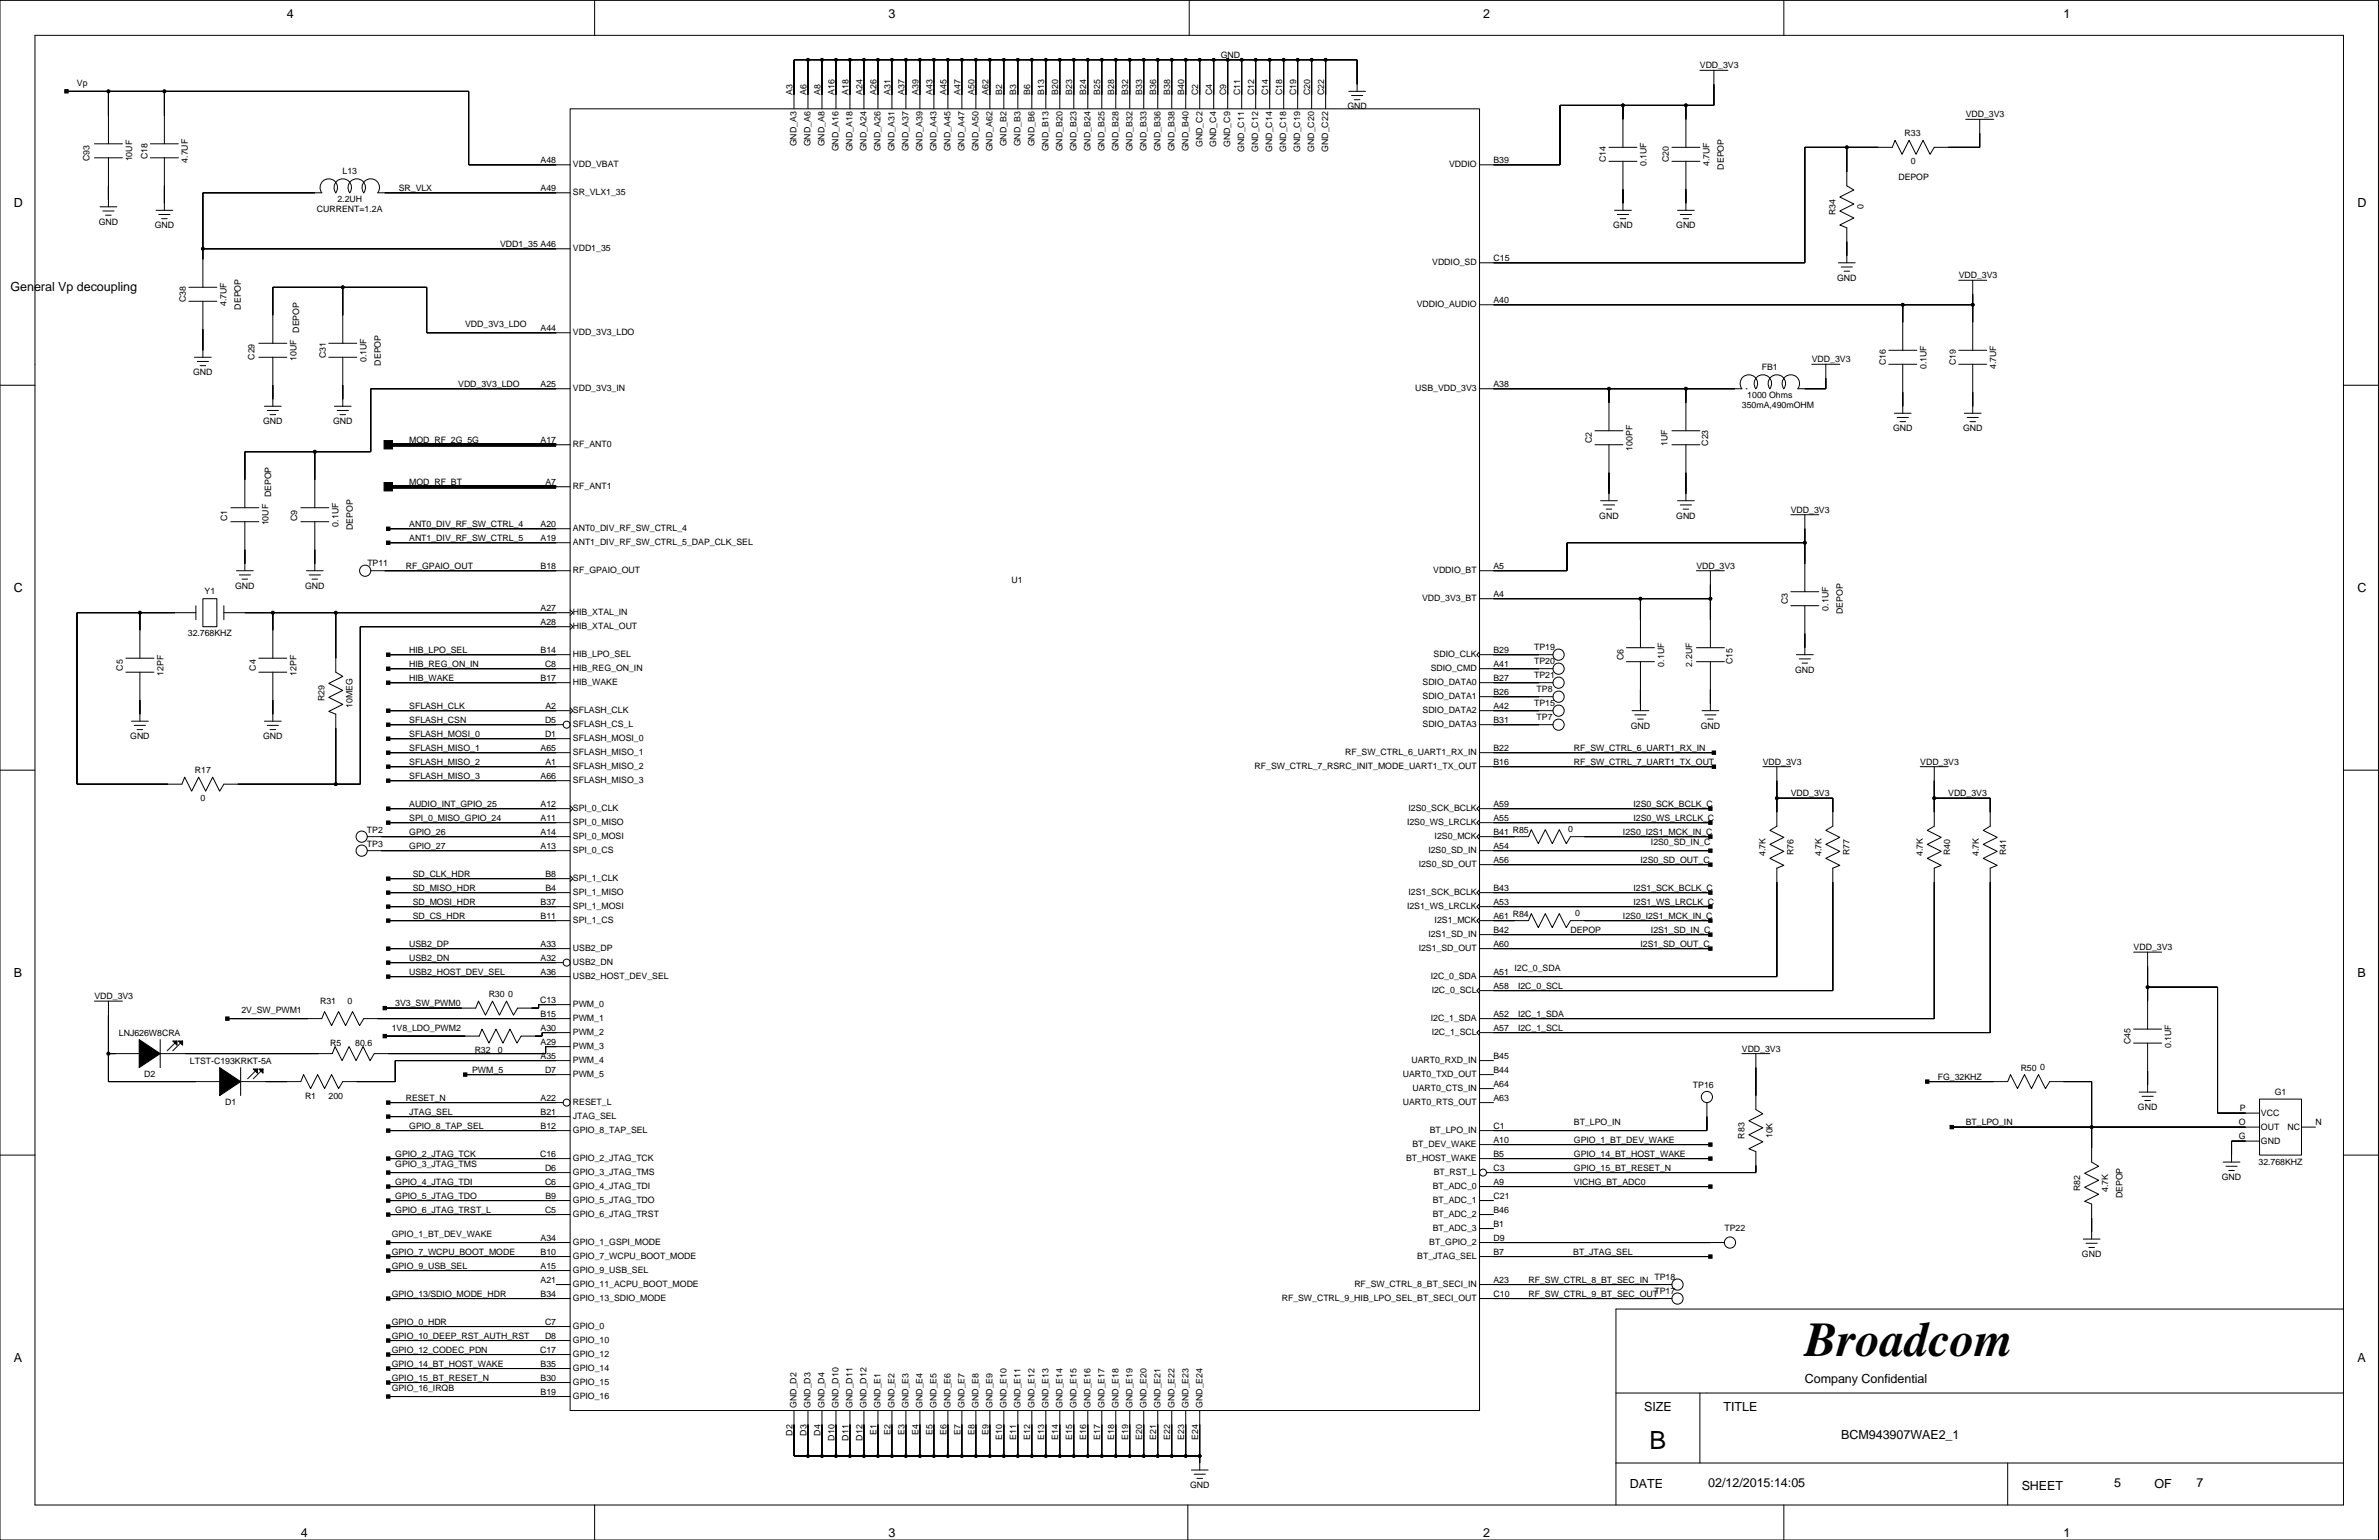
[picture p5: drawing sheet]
<svg xmlns="http://www.w3.org/2000/svg" width="432mm" height="279mm" viewBox="0 0 432 279" stroke-linecap="round" stroke-linejoin="round" font-family="sans-serif">
<defs><g id="words">
<text font-size="8.8" x="327.6" y="246.1">Broadcom</text>
<text font-size="4.6" x="299.4" y="263">B</text>
<g font-size="2.3">
<text x="52.1" y="3.4">4</text>
<text x="161.3" y="3.4">3</text>
<text x="269.2" y="3.4">2</text>
<text x="374.6" y="3.4">1</text>
<text x="2.5" y="37.6">D</text>
<text x="427.9" y="37.6">D</text>
<text x="1.9" y="52.9">General Vp decoupling</text>
<text x="2.5" y="107.5">C</text>
<text x="427.9" y="107.5">C</text>
<text x="2.5" y="177.3">B</text>
<text x="427.9" y="177.3">B</text>
<text x="2.5" y="247.1">A</text>
<text x="327.6" y="250.9">Company Confidential</text>
<text x="427.9" y="247.1">A</text>
<text x="298.4" y="256">SIZE</text>
<text x="312.8" y="256">TITLE</text>
<text x="334.2" y="261.1">BCM943907WAE2_1</text>
<text x="310.1" y="269.7">02/12/2015:14:05</text>
<text x="383.7" y="269.7">5</text>
<text x="398.7" y="269.7">7</text>
<text x="295.8" y="270">DATE</text>
<text x="366.9" y="270.2">SHEET</text>
<text x="391.1" y="270">OF</text>
<text x="54.6" y="278.9">4</text>
<text x="161.3" y="278.9">3</text>
<text x="269.2" y="278.9">2</text>
<text x="374.6" y="278.9">1</text>
</g>
<g font-size="1.6">
<text x="221.6" y="10.5">GND</text>
<text x="14" y="15.6">Vp</text>
<text x="143.8" y="17.2" transform="rotate(-90 143.8 17.2)">A3</text>
<text x="146.4" y="17.2" transform="rotate(-90 146.4 17.2)">A6</text>
<text x="148.9" y="17.2" transform="rotate(-90 148.9 17.2)">A8</text>
<text x="151.5" y="17.2" transform="rotate(-90 151.5 17.2)">A16</text>
<text x="154" y="17.2" transform="rotate(-90 154 17.2)">A18</text>
<text x="156.5" y="17.2" transform="rotate(-90 156.5 17.2)">A24</text>
<text x="159.1" y="17.2" transform="rotate(-90 159.1 17.2)">A26</text>
<text x="161.6" y="17.2" transform="rotate(-90 161.6 17.2)">A31</text>
<text x="164.2" y="17.2" transform="rotate(-90 164.2 17.2)">A37</text>
<text x="166.7" y="17.2" transform="rotate(-90 166.7 17.2)">A39</text>
<text x="169.2" y="17.2" transform="rotate(-90 169.2 17.2)">A43</text>
<text x="171.8" y="17.2" transform="rotate(-90 171.8 17.2)">A45</text>
<text x="174.3" y="17.2" transform="rotate(-90 174.3 17.2)">A47</text>
<text x="176.8" y="17.2" transform="rotate(-90 176.8 17.2)">A50</text>
<text x="179.4" y="17.2" transform="rotate(-90 179.4 17.2)">A62</text>
<text x="181.9" y="17.2" transform="rotate(-90 181.9 17.2)">B2</text>
<text x="184.5" y="17.2" transform="rotate(-90 184.5 17.2)">B3</text>
<text x="187" y="17.2" transform="rotate(-90 187 17.2)">B6</text>
<text x="189.5" y="17.2" transform="rotate(-90 189.5 17.2)">B13</text>
<text x="192.1" y="17.2" transform="rotate(-90 192.1 17.2)">B20</text>
<text x="194.6" y="17.2" transform="rotate(-90 194.6 17.2)">B23</text>
<text x="197.2" y="17.2" transform="rotate(-90 197.2 17.2)">B24</text>
<text x="199.7" y="17.2" transform="rotate(-90 199.7 17.2)">B25</text>
<text x="202.2" y="17.2" transform="rotate(-90 202.2 17.2)">B28</text>
<text x="204.8" y="17.2" transform="rotate(-90 204.8 17.2)">B32</text>
<text x="207.3" y="17.2" transform="rotate(-90 207.3 17.2)">B33</text>
<text x="209.9" y="17.2" transform="rotate(-90 209.9 17.2)">B36</text>
<text x="212.4" y="17.2" transform="rotate(-90 212.4 17.2)">B38</text>
<text x="214.9" y="17.2" transform="rotate(-90 214.9 17.2)">B40</text>
<text x="217.5" y="17.2" transform="rotate(-90 217.5 17.2)">C2</text>
<text x="220" y="17.2" transform="rotate(-90 220 17.2)">C4</text>
<text x="222.6" y="17.2" transform="rotate(-90 222.6 17.2)">C9</text>
<text x="225.1" y="17.2" transform="rotate(-90 225.1 17.2)">C11</text>
<text x="227.6" y="17.2" transform="rotate(-90 227.6 17.2)">C12</text>
<text x="230.2" y="17.2" transform="rotate(-90 230.2 17.2)">C14</text>
<text x="232.7" y="17.2" transform="rotate(-90 232.7 17.2)">C18</text>
<text x="235.3" y="17.2" transform="rotate(-90 235.3 17.2)">C19</text>
<text x="237.8" y="17.2" transform="rotate(-90 237.8 17.2)">C20</text>
<text x="240.3" y="17.2" transform="rotate(-90 240.3 17.2)">C22</text>
<text x="308.5" y="12.4">VDD_3V3</text>
<text x="244.6" y="19.8">GND</text>
<text x="356.8" y="21.3">VDD_3V3</text>
<text x="16.2" y="29.2" transform="rotate(-90 16.2 29.2)">C93</text>
<text x="24" y="29.3" transform="rotate(-90 24 29.3)">10UF</text>
<text x="26.8" y="28.8" transform="rotate(-90 26.8 28.8)">C18</text>
<text x="34.1" y="29.5" transform="rotate(-90 34.1 29.5)">4.7UF</text>
<text x="98.1" y="29.5">A48</text>
<text x="144.6" y="26.6" transform="rotate(-90 144.6 26.6)">GND_A3</text>
<text x="147.1" y="26.6" transform="rotate(-90 147.1 26.6)">GND_A6</text>
<text x="149.7" y="26.6" transform="rotate(-90 149.7 26.6)">GND_A8</text>
<text x="152.2" y="27.5" transform="rotate(-90 152.2 27.5)">GND_A16</text>
<text x="154.7" y="27.5" transform="rotate(-90 154.7 27.5)">GND_A18</text>
<text x="157.3" y="27.5" transform="rotate(-90 157.3 27.5)">GND_A24</text>
<text x="159.8" y="27.5" transform="rotate(-90 159.8 27.5)">GND_A26</text>
<text x="162.4" y="27.5" transform="rotate(-90 162.4 27.5)">GND_A31</text>
<text x="164.9" y="27.5" transform="rotate(-90 164.9 27.5)">GND_A37</text>
<text x="167.4" y="27.5" transform="rotate(-90 167.4 27.5)">GND_A39</text>
<text x="170" y="27.5" transform="rotate(-90 170 27.5)">GND_A43</text>
<text x="172.5" y="27.5" transform="rotate(-90 172.5 27.5)">GND_A45</text>
<text x="175.1" y="27.5" transform="rotate(-90 175.1 27.5)">GND_A47</text>
<text x="177.6" y="27.5" transform="rotate(-90 177.6 27.5)">GND_A50</text>
<text x="180.1" y="27.5" transform="rotate(-90 180.1 27.5)">GND_A62</text>
<text x="182.7" y="26.6" transform="rotate(-90 182.7 26.6)">GND_B2</text>
<text x="185.2" y="26.6" transform="rotate(-90 185.2 26.6)">GND_B3</text>
<text x="187.8" y="26.6" transform="rotate(-90 187.8 26.6)">GND_B6</text>
<text x="190.3" y="27.5" transform="rotate(-90 190.3 27.5)">GND_B13</text>
<text x="192.8" y="27.5" transform="rotate(-90 192.8 27.5)">GND_B20</text>
<text x="195.4" y="27.5" transform="rotate(-90 195.4 27.5)">GND_B23</text>
<text x="197.9" y="27.5" transform="rotate(-90 197.9 27.5)">GND_B24</text>
<text x="200.5" y="27.5" transform="rotate(-90 200.5 27.5)">GND_B25</text>
<text x="203" y="27.5" transform="rotate(-90 203 27.5)">GND_B28</text>
<text x="205.5" y="27.5" transform="rotate(-90 205.5 27.5)">GND_B32</text>
<text x="208.1" y="27.5" transform="rotate(-90 208.1 27.5)">GND_B33</text>
<text x="210.6" y="27.5" transform="rotate(-90 210.6 27.5)">GND_B36</text>
<text x="213.2" y="27.5" transform="rotate(-90 213.2 27.5)">GND_B38</text>
<text x="215.7" y="27.5" transform="rotate(-90 215.7 27.5)">GND_B40</text>
<text x="218.2" y="26.7" transform="rotate(-90 218.2 26.7)">GND_C2</text>
<text x="220.8" y="26.7" transform="rotate(-90 220.8 26.7)">GND_C4</text>
<text x="223.3" y="26.7" transform="rotate(-90 223.3 26.7)">GND_C9</text>
<text x="225.8" y="27.5" transform="rotate(-90 225.8 27.5)">GND_C11</text>
<text x="228.4" y="27.5" transform="rotate(-90 228.4 27.5)">GND_C12</text>
<text x="230.9" y="27.5" transform="rotate(-90 230.9 27.5)">GND_C14</text>
<text x="233.5" y="27.5" transform="rotate(-90 233.5 27.5)">GND_C18</text>
<text x="236" y="27.5" transform="rotate(-90 236 27.5)">GND_C19</text>
<text x="238.5" y="27.5" transform="rotate(-90 238.5 27.5)">GND_C20</text>
<text x="241.1" y="27.5" transform="rotate(-90 241.1 27.5)">GND_C22</text>
<text x="271.1" y="29.5">B39</text>
<text x="291.5" y="29.4" transform="rotate(-90 291.5 29.4)">C14</text>
<text x="302.9" y="29.4" transform="rotate(-90 302.9 29.4)">C20</text>
<text x="345.7" y="24.7">R33</text>
<text x="346.8" y="29.7">0</text>
<text x="62.2" y="31.6">L13</text>
<text x="72.4" y="34.6">SR_VLX</text>
<text x="98.1" y="34.6">A49</text>
<text x="104" y="30.4">VDD_VBAT</text>
<text x="104" y="35.5">SR_VLX1_35</text>
<text x="263" y="30.4">VDDIO</text>
<text x="298.9" y="30.1" transform="rotate(-90 298.9 30.1)">0.1UF</text>
<text x="310.3" y="30.1" transform="rotate(-90 310.3 30.1)">4.7UF</text>
<text x="312.9" y="30.8" transform="rotate(-90 312.9 30.8)">DEPOP</text>
<text x="344.6" y="32.7">DEPOP</text>
<text x="17.9" y="40.8">GND</text>
<text x="28.1" y="41.4">GND</text>
<text x="57.5" y="38.4">CURRENT=1.2A</text>
<text x="61.2" y="36.7">2.2UH</text>
<text x="292.8" y="41.4">GND</text>
<text x="304.2" y="41.4">GND</text>
<text x="333.1" y="39.1" transform="rotate(-90 333.1 39.1)">R34</text>
<text x="338.2" y="38" transform="rotate(-90 338.2 38)">0</text>
<text x="90.8" y="44.8">VDD1_35 A46</text>
<text x="104" y="45.6">VDD1_35</text>
<text x="271.1" y="47.3">C15</text>
<text x="260" y="48.2">VDDIO_SD</text>
<text x="333.4" y="50.9">GND</text>
<text x="355.5" y="50.5">VDD_3V3</text>
<text x="33.7" y="54.8" transform="rotate(-90 33.7 54.8)">C38</text>
<text x="41.1" y="55.5" transform="rotate(-90 41.1 55.5)">4.7UF</text>
<text x="43.7" y="56.2" transform="rotate(-90 43.7 56.2)">DEPOP</text>
<text x="84.4" y="59.4">VDD_3V3_LDO</text>
<text x="257.1" y="55.8">VDDIO_AUDIO</text>
<text x="271.1" y="54.9">A40</text>
<text x="46.2" y="65.3" transform="rotate(-90 46.2 65.3)">C29</text>
<text x="53.8" y="65.5" transform="rotate(-90 53.8 65.5)">10UF</text>
<text x="54.3" y="60.4" transform="rotate(-90 54.3 60.4)">DEPOP</text>
<text x="59.1" y="65" transform="rotate(-90 59.1 65)">C31</text>
<text x="66.5" y="65.7" transform="rotate(-90 66.5 65.7)">0.1UF</text>
<text x="98.1" y="60">A44</text>
<text x="104" y="60.8">VDD_3V3_LDO</text>
<text x="328.9" y="65.7">VDD_3V3</text>
<text x="35.1" y="68.1">GND</text>
<text x="69.1" y="66.3" transform="rotate(-90 69.1 66.3)">DEPOP</text>
<text x="83.2" y="70.2">VDD_3V3_LDO</text>
<text x="98.1" y="70.2">A25</text>
<text x="104" y="71">VDD_3V3_IN</text>
<text x="256.9" y="71">USB_VDD_3V3</text>
<text x="271.1" y="70.2">A38</text>
<text x="319.8" y="67.2">FB1</text>
<text x="342.3" y="66.3" transform="rotate(-90 342.3 66.3)">C16</text>
<text x="349.6" y="67" transform="rotate(-90 349.6 67)">0.1UF</text>
<text x="355" y="66.3" transform="rotate(-90 355 66.3)">C19</text>
<text x="362.3" y="67" transform="rotate(-90 362.3 67)">4.7UF</text>
<text x="47.8" y="77">GND</text>
<text x="60.5" y="77">GND</text>
<text x="316.2" y="74">350mA,490mOHM</text>
<text x="317.1" y="72.3">1000 Ohms</text>
<text x="74.3" y="80.3">MOD_RF_2G_5G</text>
<text x="98.1" y="80.3">A17</text>
<text x="104" y="81.2">RF_ANT0</text>
<text x="289" y="80.4" transform="rotate(-90 289 80.4)">C2</text>
<text x="296.3" y="81.7" transform="rotate(-90 296.3 81.7)">100PF</text>
<text x="302.7" y="80.9" transform="rotate(-90 302.7 80.9)">1UF</text>
<text x="310" y="80.9" transform="rotate(-90 310 80.9)">C23</text>
<text x="343.6" y="78.2">GND</text>
<text x="356.3" y="78.2">GND</text>
<text x="74.3" y="87.9">MOD_RF_BT</text>
<text x="99" y="87.9">A7</text>
<text x="104" y="88.8">RF_ANT1</text>
<text x="41.2" y="94.5" transform="rotate(-90 41.2 94.5)">C1</text>
<text x="48.7" y="95.3" transform="rotate(-90 48.7 95.3)">10UF</text>
<text x="49.2" y="90.2" transform="rotate(-90 49.2 90.2)">DEPOP</text>
<text x="53.9" y="94.5" transform="rotate(-90 53.9 94.5)">C9</text>
<text x="61.4" y="95.5" transform="rotate(-90 61.4 95.5)">0.1UF</text>
<text x="74.3" y="95.6">ANT0_DIV_RF_SW_CTRL_4</text>
<text x="98.1" y="95.6">A20</text>
<text x="290.3" y="94.1">GND</text>
<text x="304.2" y="94.1">GND</text>
<text x="325" y="93">VDD_3V3</text>
<text x="64" y="96.2" transform="rotate(-90 64 96.2)">DEPOP</text>
<text x="74.3" y="98.1">ANT1_DIV_RF_SW_CTRL_5</text>
<text x="98.1" y="98.1">A19</text>
<text x="104" y="96.4">ANT0_DIV_RF_SW_CTRL_4</text>
<text x="104" y="98.9">ANT1_DIV_RF_SW_CTRL_5_DAP_CLK_SEL</text>
<text x="37.1" y="107.8">Y1</text>
<text x="42.7" y="106.8">GND</text>
<text x="55.4" y="106.8">GND</text>
<text x="66.7" y="102.7">TP11</text>
<text x="73.6" y="103.2">RF_GPAIO_OUT</text>
<text x="98.1" y="103.2">B18</text>
<text x="104" y="104">RF_GPAIO_OUT</text>
<text x="183.6" y="105.8">U1</text>
<text x="260.1" y="104">VDDIO_BT</text>
<text x="271.1" y="103.2">A5</text>
<text x="307.9" y="103.2">VDD_3V3</text>
<text x="98.1" y="113.3">A28</text>
<text x="98.1" y="110.8">A27</text>
<text x="104" y="111.6">HIB_XTAL_IN</text>
<text x="258.1" y="109.1">VDD_3V3_BT</text>
<text x="271.1" y="108.3">A4</text>
<text x="324.5" y="109.6" transform="rotate(-90 324.5 109.6)">C3</text>
<text x="331.9" y="110.8" transform="rotate(-90 331.9 110.8)">0.1UF</text>
<text x="334.5" y="111.4" transform="rotate(-90 334.5 111.4)">DEPOP</text>
<text x="34.1" y="115.4">32.768KHZ</text>
<text x="74.3" y="118.4">HIB_LPO_SEL</text>
<text x="98.1" y="118.4">B14</text>
<text x="104" y="114.2">HIB_XTAL_OUT</text>
<text x="104" y="119.3">HIB_LPO_SEL</text>
<text x="260.2" y="119.3">SDIO_CLK</text>
<text x="271.1" y="118.4">B29</text>
<text x="278.5" y="118">TP19</text>
<text x="294.7" y="119.8" transform="rotate(-90 294.7 119.8)">C6</text>
<text x="22.3" y="121.7" transform="rotate(-90 22.3 121.7)">C5</text>
<text x="29.7" y="122.6" transform="rotate(-90 29.7 122.6)">12PF</text>
<text x="46.4" y="121.7" transform="rotate(-90 46.4 121.7)">C4</text>
<text x="53.8" y="122.6" transform="rotate(-90 53.8 122.6)">12PF</text>
<text x="74.3" y="121">HIB_REG_ON_IN</text>
<text x="74.3" y="123.5">HIB_WAKE</text>
<text x="98.1" y="123.5">B17</text>
<text x="98.9" y="121">C8</text>
<text x="104" y="121.8">HIB_REG_ON_IN</text>
<text x="104" y="124.3">HIB_WAKE</text>
<text x="258.2" y="124.3">SDIO_DATA0</text>
<text x="259.7" y="121.8">SDIO_CMD</text>
<text x="271.1" y="123.5">B27</text>
<text x="271.1" y="121">A41</text>
<text x="278.5" y="120.5">TP20</text>
<text x="278.5" y="123.1">TP21</text>
<text x="278.9" y="125.6">TP8</text>
<text x="302" y="120.9" transform="rotate(-90 302 120.9)">0.1UF</text>
<text x="307.1" y="120.9" transform="rotate(-90 307.1 120.9)">2.2UF</text>
<text x="314.5" y="120.5" transform="rotate(-90 314.5 120.5)">C15</text>
<text x="325.8" y="122">GND</text>
<text x="58.9" y="127.2" transform="rotate(-90 58.9 127.2)">R29</text>
<text x="64" y="128.4" transform="rotate(-90 64 128.4)">10MEG</text>
<text x="74.3" y="128.6">SFLASH_CLK</text>
<text x="74.3" y="131.1">SFLASH_CSN</text>
<text x="98.9" y="131.1">D5</text>
<text x="99" y="128.6">A2</text>
<text x="104" y="129.4">SFLASH_CLK</text>
<text x="104" y="132">SFLASH_CS_L</text>
<text x="258.2" y="126.9">SDIO_DATA1</text>
<text x="258.2" y="129.4">SDIO_DATA2</text>
<text x="258.2" y="132">SDIO_DATA3</text>
<text x="271.1" y="131.1">B31</text>
<text x="271.1" y="128.6">A42</text>
<text x="271.1" y="126">B26</text>
<text x="278.5" y="128.1">TP15</text>
<text x="278.9" y="130.7">TP7</text>
<text x="23.6" y="134.1">GND</text>
<text x="47.8" y="134.1">GND</text>
<text x="74.3" y="136.2">SFLASH_MISO_1</text>
<text x="74.3" y="133.7">SFLASH_MOSI_0</text>
<text x="98.1" y="136.2">A65</text>
<text x="98.9" y="133.7">D1</text>
<text x="104" y="134.5">SFLASH_MOSI_0</text>
<text x="104" y="137">SFLASH_MISO_1</text>
<text x="244.1" y="137">RF_SW_CTRL_6_UART1_RX_IN</text>
<text x="271.1" y="136.2">B22</text>
<text x="285.7" y="136.2">RF_SW_CTRL_6_UART1_RX_IN</text>
<text x="296" y="132.2">GND</text>
<text x="308.7" y="132.2">GND</text>
<text x="35.4" y="140.2">R17</text>
<text x="74.3" y="138.7">SFLASH_MISO_2</text>
<text x="74.3" y="141.3">SFLASH_MISO_3</text>
<text x="98.1" y="141.3">A66</text>
<text x="99" y="138.7">A1</text>
<text x="104" y="139.6">SFLASH_MISO_2</text>
<text x="104" y="142.1">SFLASH_MISO_3</text>
<text x="227.7" y="139.6">RF_SW_CTRL_7_RSRC_INIT_MODE_UART1_TX_OUT</text>
<text x="271.1" y="138.7">B16</text>
<text x="285.7" y="138.7">RF_SW_CTRL_7_UART1_TX_OUT</text>
<text x="320" y="138.7">VDD_3V3</text>
<text x="348.5" y="138.7">VDD_3V3</text>
<text x="36.4" y="145.3">0</text>
<text x="74.3" y="146.4">AUDIO_INT_GPIO_25</text>
<text x="74.3" y="148.9">SPI_0_MISO_GPIO_24</text>
<text x="98.1" y="148.9">A11</text>
<text x="98.1" y="146.4">A12</text>
<text x="104" y="147.2">SPI_0_CLK</text>
<text x="104" y="149.7">SPI_0_MISO</text>
<text x="255.4" y="149.7">I2S0_WS_LRCLK</text>
<text x="255.7" y="147.2">I2S0_SCK_BCLK</text>
<text x="271.1" y="148.9">A55</text>
<text x="271.1" y="146.4">A59</text>
<text x="296.5" y="148.9">I2S0_WS_LRCLK_C</text>
<text x="296.5" y="146.4">I2S0_SCK_BCLK_C</text>
<text x="325" y="144.4">VDD_3V3</text>
<text x="353.6" y="144.4">VDD_3V3</text>
<text x="66.6" y="151.1">TP2</text>
<text x="66.6" y="153.7">TP3</text>
<text x="74.3" y="151.4">GPIO_26</text>
<text x="74.3" y="154">GPIO_27</text>
<text x="98.1" y="154">A13</text>
<text x="98.1" y="151.4">A14</text>
<text x="104" y="152.3">SPI_0_MOSI</text>
<text x="104" y="154.8">SPI_0_CS</text>
<text x="259.3" y="154.8">I2S0_SD_IN</text>
<text x="260.4" y="152.3">I2S0_MCK</text>
<text x="271.1" y="154">A54</text>
<text x="271.1" y="151.4">B41 R85</text>
<text x="284.6" y="151">0</text>
<text x="294.6" y="151.4">I2S0_I2S1_MCK_IN_C</text>
<text x="299.7" y="153.3">I2S0_SD_IN_C</text>
<text x="320.4" y="155.3" transform="rotate(-90 320.4 155.3)">4.7K</text>
<text x="325.5" y="155.1" transform="rotate(-90 325.5 155.1)">R76</text>
<text x="330.6" y="155.3" transform="rotate(-90 330.6 155.3)">4.7K</text>
<text x="335.7" y="155.1" transform="rotate(-90 335.7 155.1)">R77</text>
<text x="349" y="155.3" transform="rotate(-90 349 155.3)">4.7K</text>
<text x="354" y="155.1" transform="rotate(-90 354 155.1)">R40</text>
<text x="359.2" y="155.3" transform="rotate(-90 359.2 155.3)">4.7K</text>
<text x="364.1" y="155.1" transform="rotate(-90 364.1 155.1)">R41</text>
<text x="74.9" y="159.1">SD_CLK_HDR</text>
<text x="74.9" y="161.6">SD_MISO_HDR</text>
<text x="99" y="161.6">B4</text>
<text x="99" y="159.1">B8</text>
<text x="104" y="159.9">SPI_1_CLK</text>
<text x="257.5" y="157.3">I2S0_SD_OUT</text>
<text x="271.1" y="161.6">B43</text>
<text x="271.1" y="156.5">A56</text>
<text x="296.5" y="161.6">I2S1_SCK_BCLK_C</text>
<text x="297.7" y="156.5">I2S0_SD_OUT_C</text>
<text x="74.9" y="164.1">SD_MOSI_HDR</text>
<text x="74.9" y="166.7">SD_CS_HDR</text>
<text x="98.1" y="166.7">B11</text>
<text x="98.1" y="164.1">B37</text>
<text x="104" y="162.4">SPI_1_MISO</text>
<text x="104" y="165">SPI_1_MOSI</text>
<text x="104" y="167.5">SPI_1_CS</text>
<text x="255.4" y="165">I2S1_WS_LRCLK</text>
<text x="255.7" y="162.4">I2S1_SCK_BCLK</text>
<text x="260.4" y="167.5">I2S1_MCK</text>
<text x="271.1" y="166.7">A61 R84</text>
<text x="271.1" y="164.1">A53</text>
<text x="285.9" y="166.2">0</text>
<text x="294.6" y="166.7">I2S0_I2S1_MCK_IN_C</text>
<text x="296.5" y="164.1">I2S1_WS_LRCLK_C</text>
<text x="74.3" y="171.7">USB2_DP</text>
<text x="98.1" y="171.7">A33</text>
<text x="104" y="172.6">USB2_DP</text>
<text x="257.5" y="172.6">I2S1_SD_OUT</text>
<text x="259.3" y="170">I2S1_SD_IN</text>
<text x="271.1" y="171.7">A60</text>
<text x="271.1" y="169.2">B42</text>
<text x="285.1" y="169.2">DEPOP</text>
<text x="297.7" y="171.7">I2S1_SD_OUT_C</text>
<text x="299.7" y="169.2">I2S1_SD_IN_C</text>
<text x="387.3" y="172.4">VDD_3V3</text>
<text x="74.3" y="174.3">USB2_DN</text>
<text x="74.3" y="176.8">USB2_HOST_DEV_SEL</text>
<text x="98.1" y="176.8">A36</text>
<text x="98.1" y="174.3">A32</text>
<text x="104" y="175.1">USB2_DN</text>
<text x="104" y="177.7">USB2_HOST_DEV_SEL</text>
<text x="259.7" y="177.7">I2C_0_SDA</text>
<text x="271.1" y="179.4">A58</text>
<text x="271.1" y="176.8">A51</text>
<text x="274.9" y="176.2">I2C_0_SDA</text>
<text x="275.5" y="179.4">I2C_0_SCL</text>
<text x="17.1" y="181.3">VDD_3V3</text>
<text x="43.8" y="183.8">2V_SW_PWM1</text>
<text x="58.1" y="182.2">R31</text>
<text x="63" y="182.1">0</text>
<text x="71.7" y="182.5">3V3_SW_PWM0</text>
<text x="88.7" y="180.8">R30</text>
<text x="92.2" y="180.8">0</text>
<text x="98" y="181.9">C13</text>
<text x="98.1" y="184.4">B15</text>
<text x="104" y="182.7">PWM_0</text>
<text x="104" y="185.3">PWM_1</text>
<text x="259.7" y="185.3">I2C_1_SDA</text>
<text x="259.9" y="180.2">I2C_0_SCL</text>
<text x="271.1" y="184.4">A52</text>
<text x="275.5" y="184.4">I2C_1_SDA</text>
<text x="21.6" y="187.9">LNJ626W8CRA</text>
<text x="59.9" y="189.7">R5</text>
<text x="64.5" y="189.7">80.6</text>
<text x="71.1" y="187">1V8_LDO_PWM2</text>
<text x="86.2" y="191">R32</text>
<text x="90.3" y="191">0</text>
<text x="98.1" y="189.5">A29</text>
<text x="98.1" y="187">A30</text>
<text x="104" y="187.8">PWM_2</text>
<text x="104" y="190.4">PWM_3</text>
<text x="259.9" y="187.8">I2C_1_SCL</text>
<text x="271.1" y="187">A57</text>
<text x="275.5" y="187">I2C_1_SCL</text>
<text x="316.2" y="190.8">VDD_3V3</text>
<text x="386.7" y="189.4" transform="rotate(-90 386.7 189.4)">C45</text>
<text x="394.1" y="190.1" transform="rotate(-90 394.1 190.1)">0.1UF</text>
<text x="26.2" y="195.3">D2</text>
<text x="34.5" y="193">LTST-C193KRKT-5A</text>
<text x="85.7" y="194.6">PWM_5</text>
<text x="98.1" y="192.1">A35</text>
<text x="98.9" y="194.6">D7</text>
<text x="104" y="192.9">PWM_4</text>
<text x="104" y="195.4">PWM_5</text>
<text x="254.6" y="195.4">UART0_TXD_OUT</text>
<text x="256.2" y="192.9">UART0_RXD_IN</text>
<text x="256.4" y="198">UART0_CTS_IN</text>
<text x="271.1" y="197.1">A64</text>
<text x="271.1" y="194.6">B44</text>
<text x="271.1" y="192.1">B45</text>
<text x="307.3" y="197.3">TP16</text>
<text x="351.7" y="195.9">FG_32KHZ</text>
<text x="366.8" y="194.3">R50</text>
<text x="370.3" y="194.2">0</text>
<text x="40.9" y="200.4">D1</text>
<text x="55.4" y="199.4">R1</text>
<text x="59.6" y="199.4">200</text>
<text x="73.6" y="199.7">RESET_N</text>
<text x="74.3" y="202.2">JTAG_SEL</text>
<text x="98.1" y="202.2">B21</text>
<text x="98.1" y="199.7">A22</text>
<text x="104" y="200.5">RESET_L</text>
<text x="104" y="203.1">JTAG_SEL</text>
<text x="254.6" y="200.5">UART0_RTS_OUT</text>
<text x="271.1" y="199.7">A63</text>
<text x="388" y="201.4">GND</text>
<text x="406.5" y="201.6">P</text>
<text x="410.4" y="202.4">VCC</text>
<text x="412.9" y="198.6">G1</text>
<text x="71.7" y="209.8">GPIO_2_JTAG_TCK</text>
<text x="74.3" y="204.8">GPIO_8_TAP_SEL</text>
<text x="98" y="209.8">C16</text>
<text x="98.1" y="204.8">B12</text>
<text x="104" y="205.6">GPIO_8_TAP_SEL</text>
<text x="256.4" y="208.1">BT_DEV_WAKE</text>
<text x="259.5" y="205.6">BT_LPO_IN</text>
<text x="271.1" y="209.8">B5</text>
<text x="271.1" y="207.3">A10</text>
<text x="271.1" y="204.8">C1</text>
<text x="285.7" y="204.1">BT_LPO_IN</text>
<text x="285.7" y="207.3">GPIO_1_BT_DEV_WAKE</text>
<text x="285.7" y="209.8">GPIO_14_BT_HOST_WAKE</text>
<text x="316.6" y="206.6" transform="rotate(-90 316.6 206.6)">R83</text>
<text x="321.7" y="206.5" transform="rotate(-90 321.7 206.5)">10K</text>
<text x="356.8" y="204.1">BT_LPO_IN</text>
<text x="406.3" y="206.7">G</text>
<text x="406.3" y="204.1">O</text>
<text x="410.4" y="205">OUT</text>
<text x="410.4" y="207.5">GND</text>
<text x="415.2" y="205">NC</text>
<text x="420.3" y="204.1">N</text>
<text x="71.7" y="211.7">GPIO_3_JTAG_TMS</text>
<text x="71.7" y="214.9">GPIO_4_JTAG_TDI</text>
<text x="98.9" y="214.9">C6</text>
<text x="98.9" y="212.4">D6</text>
<text x="104" y="210.7">GPIO_2_JTAG_TCK</text>
<text x="104" y="213.2">GPIO_3_JTAG_TMS</text>
<text x="104" y="215.8">GPIO_4_JTAG_TDI</text>
<text x="255.2" y="210.7">BT_HOST_WAKE</text>
<text x="260" y="215.8">BT_ADC_0</text>
<text x="260.2" y="213.2">BT_RST_L</text>
<text x="271.1" y="214.9">A9</text>
<text x="271.1" y="212.4">C3</text>
<text x="285.7" y="212.4">GPIO_15_BT_RESET_N</text>
<text x="285.7" y="214.9">VICHG_BT_ADC0</text>
<text x="403.3" y="214.1">GND</text>
<text x="409.9" y="211.3">32.768KHZ</text>
<text x="71.7" y="217.5">GPIO_5_JTAG_TDO</text>
<text x="71.7" y="220">GPIO_6_JTAG_TRST_L</text>
<text x="98.9" y="220">C5</text>
<text x="99" y="217.5">B9</text>
<text x="104" y="218.3">GPIO_5_JTAG_TDO</text>
<text x="104" y="220.8">GPIO_6_JTAG_TRST</text>
<text x="260" y="218.3">BT_ADC_1</text>
<text x="260" y="220.8">BT_ADC_2</text>
<text x="271.1" y="220">B46</text>
<text x="271.1" y="217.5">C21</text>
<text x="377.6" y="216.1" transform="rotate(-90 377.6 216.1)">R82</text>
<text x="382.7" y="216.3" transform="rotate(-90 382.7 216.3)">4.7K</text>
<text x="385.3" y="217.4" transform="rotate(-90 385.3 217.4)">DEPOP</text>
<text x="71.1" y="227.6">GPIO_7_WCPU_BOOT_MODE</text>
<text x="71.1" y="224.4">GPIO_1_BT_DEV_WAKE</text>
<text x="98.1" y="227.6">B10</text>
<text x="98.1" y="225.1">A34</text>
<text x="104" y="225.9">GPIO_1_GSPI_MODE</text>
<text x="259.4" y="225.9">BT_GPIO_2</text>
<text x="260" y="223.4">BT_ADC_3</text>
<text x="271.1" y="227.6">B7</text>
<text x="271.1" y="225.1">D9</text>
<text x="271.1" y="222.5">B1</text>
<text x="285.6" y="227.6">BT_JTAG_SEL</text>
<text x="313" y="223.4">TP22</text>
<text x="71.1" y="230.2">GPIO_9_USB_SEL</text>
<text x="98.1" y="232.7">A21</text>
<text x="98.1" y="230.2">A15</text>
<text x="104" y="228.5">GPIO_7_WCPU_BOOT_MODE</text>
<text x="104" y="231">GPIO_9_USB_SEL</text>
<text x="104" y="233.5">GPIO_11_ACPU_BOOT_MODE</text>
<text x="245.8" y="233.5">RF_SW_CTRL_8_BT_SECI_IN</text>
<text x="257.2" y="228.5">BT_JTAG_SEL</text>
<text x="271.1" y="232.7">A23</text>
<text x="277.4" y="232.7">RF_SW_CTRL_8_BT_SEC_IN</text>
<text x="300.3" y="232.3">TP18</text>
<text x="377.9" y="228.1">GND</text>
<text x="71.1" y="235.2">GPIO_13/SDIO_MODE_HDR</text>
<text x="98.1" y="235.2">B34</text>
<text x="104" y="236.1">GPIO_13_SDIO_MODE</text>
<text x="232.6" y="236.1">RF_SW_CTRL_9_HIB_LPO_SEL_BT_SECI_OUT</text>
<text x="271.1" y="235.2">C10</text>
<text x="277.4" y="235.2">RF_SW_CTRL_9_BT_SEC_OUT</text>
<text x="300.3" y="234.8">TP17</text>
<text x="71.1" y="242.9">GPIO_10_DEEP_RST_AUTH_RST</text>
<text x="71.1" y="245.4">GPIO_12_CODEC_PDN</text>
<text x="71.1" y="240.3">GPIO_0_HDR</text>
<text x="98" y="245.4">C17</text>
<text x="98.9" y="242.9">D8</text>
<text x="98.9" y="240.3">C7</text>
<text x="104" y="241.1">GPIO_0</text>
<text x="104" y="243.7">GPIO_10</text>
<text x="71.1" y="247.9">GPIO_14_BT_HOST_WAKE</text>
<text x="71.1" y="250.5">GPIO_15_BT_RESET_N</text>
<text x="98.1" y="250.5">B30</text>
<text x="98.1" y="247.9">B35</text>
<text x="104" y="246.2">GPIO_12</text>
<text x="104" y="248.8">GPIO_14</text>
<text x="104" y="251.3">GPIO_15</text>
<text x="71.1" y="252.4">GPIO_16_IRQB</text>
<text x="98.1" y="253">B19</text>
<text x="104" y="253.8">GPIO_16</text>
<text x="144.6" y="255.4" transform="rotate(-90 144.6 255.4)">GND_D2</text>
<text x="147.1" y="255.4" transform="rotate(-90 147.1 255.4)">GND_D3</text>
<text x="149.7" y="255.4" transform="rotate(-90 149.7 255.4)">GND_D4</text>
<text x="152.2" y="255.4" transform="rotate(-90 152.2 255.4)">GND_D10</text>
<text x="154.7" y="255.4" transform="rotate(-90 154.7 255.4)">GND_D11</text>
<text x="157.3" y="255.4" transform="rotate(-90 157.3 255.4)">GND_D12</text>
<text x="159.8" y="255.4" transform="rotate(-90 159.8 255.4)">GND_E1</text>
<text x="162.4" y="255.4" transform="rotate(-90 162.4 255.4)">GND_E2</text>
<text x="164.9" y="255.4" transform="rotate(-90 164.9 255.4)">GND_E3</text>
<text x="167.4" y="255.4" transform="rotate(-90 167.4 255.4)">GND_E4</text>
<text x="170" y="255.4" transform="rotate(-90 170 255.4)">GND_E5</text>
<text x="172.5" y="255.4" transform="rotate(-90 172.5 255.4)">GND_E6</text>
<text x="175.1" y="255.4" transform="rotate(-90 175.1 255.4)">GND_E7</text>
<text x="177.6" y="255.4" transform="rotate(-90 177.6 255.4)">GND_E8</text>
<text x="180.1" y="255.4" transform="rotate(-90 180.1 255.4)">GND_E9</text>
<text x="182.7" y="255.4" transform="rotate(-90 182.7 255.4)">GND_E10</text>
<text x="185.2" y="255.4" transform="rotate(-90 185.2 255.4)">GND_E11</text>
<text x="187.8" y="255.4" transform="rotate(-90 187.8 255.4)">GND_E12</text>
<text x="190.3" y="255.4" transform="rotate(-90 190.3 255.4)">GND_E13</text>
<text x="192.8" y="255.4" transform="rotate(-90 192.8 255.4)">GND_E14</text>
<text x="195.4" y="255.4" transform="rotate(-90 195.4 255.4)">GND_E15</text>
<text x="197.9" y="255.4" transform="rotate(-90 197.9 255.4)">GND_E16</text>
<text x="200.5" y="255.4" transform="rotate(-90 200.5 255.4)">GND_E17</text>
<text x="203" y="255.4" transform="rotate(-90 203 255.4)">GND_E18</text>
<text x="205.5" y="255.4" transform="rotate(-90 205.5 255.4)">GND_E19</text>
<text x="208.1" y="255.4" transform="rotate(-90 208.1 255.4)">GND_E20</text>
<text x="210.6" y="255.4" transform="rotate(-90 210.6 255.4)">GND_E21</text>
<text x="213.2" y="255.4" transform="rotate(-90 213.2 255.4)">GND_E22</text>
<text x="215.7" y="255.4" transform="rotate(-90 215.7 255.4)">GND_E23</text>
<text x="218.2" y="255.4" transform="rotate(-90 218.2 255.4)">GND_E24</text>
<text x="143.8" y="260.5" transform="rotate(-90 143.8 260.5)">D2</text>
<text x="146.4" y="260.5" transform="rotate(-90 146.4 260.5)">D3</text>
<text x="148.9" y="260.5" transform="rotate(-90 148.9 260.5)">D4</text>
<text x="151.5" y="261.4" transform="rotate(-90 151.5 261.4)">D10</text>
<text x="154" y="261.4" transform="rotate(-90 154 261.4)">D11</text>
<text x="156.5" y="261.4" transform="rotate(-90 156.5 261.4)">D12</text>
<text x="159.1" y="260.4" transform="rotate(-90 159.1 260.4)">E1</text>
<text x="161.6" y="260.4" transform="rotate(-90 161.6 260.4)">E2</text>
<text x="164.2" y="260.4" transform="rotate(-90 164.2 260.4)">E3</text>
<text x="166.7" y="260.4" transform="rotate(-90 166.7 260.4)">E4</text>
<text x="169.2" y="260.4" transform="rotate(-90 169.2 260.4)">E5</text>
<text x="171.8" y="260.4" transform="rotate(-90 171.8 260.4)">E6</text>
<text x="174.3" y="260.4" transform="rotate(-90 174.3 260.4)">E7</text>
<text x="176.8" y="260.4" transform="rotate(-90 176.8 260.4)">E8</text>
<text x="179.4" y="260.4" transform="rotate(-90 179.4 260.4)">E9</text>
<text x="181.9" y="261.3" transform="rotate(-90 181.9 261.3)">E10</text>
<text x="184.5" y="261.3" transform="rotate(-90 184.5 261.3)">E11</text>
<text x="187" y="261.3" transform="rotate(-90 187 261.3)">E12</text>
<text x="189.5" y="261.3" transform="rotate(-90 189.5 261.3)">E13</text>
<text x="192.1" y="261.3" transform="rotate(-90 192.1 261.3)">E14</text>
<text x="194.6" y="261.3" transform="rotate(-90 194.6 261.3)">E15</text>
<text x="197.2" y="261.3" transform="rotate(-90 197.2 261.3)">E16</text>
<text x="199.7" y="261.3" transform="rotate(-90 199.7 261.3)">E17</text>
<text x="202.2" y="261.3" transform="rotate(-90 202.2 261.3)">E18</text>
<text x="204.8" y="261.3" transform="rotate(-90 204.8 261.3)">E19</text>
<text x="207.3" y="261.3" transform="rotate(-90 207.3 261.3)">E20</text>
<text x="209.9" y="261.3" transform="rotate(-90 209.9 261.3)">E21</text>
<text x="212.4" y="261.3" transform="rotate(-90 212.4 261.3)">E22</text>
<text x="214.9" y="261.3" transform="rotate(-90 214.9 261.3)">E23</text>
<text x="217.5" y="261.3" transform="rotate(-90 217.5 261.3)">E24</text>
<text x="216" y="270">GND</text>
</g>
</g></defs>
<g fill="none" stroke="#000" stroke-width=".18">
<path d="M0 .1h431.7v279.3h-431.7zM6.3 6.4h419.1v266.7h-419.1zM12.1 16.6h73v13.3h18.4M19.7 16.6v9.5M29.8 16.6v9.5M103.5 19.7h165v236.2h-165zM107.9 .1v6.3M146.7 10.9v8.8M149.2 10.9v8.8M151.7 10.9v8.8M154.3 10.9v8.8M156.8 10.9v8.8"/>
<path d="M159.3 10.9v8.8M161.9 10.9v8.8M164.4 10.9v8.8M167 10.9v8.8M169.5 10.9v8.8M172 10.9v8.8M174.6 10.9v8.8M177.1 10.9v8.8M179.7 10.9v8.8M182.2 10.9v8.8M184.7 10.9v8.8M187.3 10.9v8.8"/>
<path d="M189.8 10.9v8.8M192.4 10.9v8.8M194.9 10.9v8.8M197.4 10.9v8.8M200 10.9v8.8M202.5 10.9v8.8M205.1 10.9v8.8M207.6 10.9v8.8M210.1 10.9v8.8M212.7 10.9v8.8M215.2 10.9v8.8M215.9 .1v6.3"/>
<path d="M217.8 10.9v8.8M220.3 10.9v8.8M222.8 10.9v8.8M225.4 10.9v8.8M227.9 10.9v8.8M230.5 10.9v8.8M233 10.9v8.8M235.5 10.9v8.8M238.1 10.9v8.8M240.6 10.9v8.8M244.8 16.6h3M245.3 17.3h2"/>
<path d="M245.8 18.1h1M246.3 16.6v-5.7h-102.2v8.8M294.6 19.1v7.6M306 19.1v7.6M308.5 12.8h5.1M311.1 12.8v6.3h-28v10.8h-14.6M323.8 .1v6.3M17.1 28.6h5.1M17.1 26.1h5.1M18.2 37.5h3M18.7 38.3h2M19.2 39h1"/>
<path d="M19.7 28.6v8.9M27.3 28.6h5.1M27.3 26.1h5.1M28.3 38.2h3.1M28.8 38.9h2.1M29.3 39.7h1M29.8 28.6v9.6M103.5 35h-34.9a1.59 1.59 0 0 0-.2-2.1 1.59 1.59 0 0 0-2.2 0 1.59 1.59 0 0 0-.2 2.1 1.59 1.59 0 0 0-.2-2.1 1.59 1.59 0 0 0-2.1 0 1.59 1.59 0 0 0-.2 2.1 1.59 1.59 0 0 0-.2-2.1 1.59 1.59 0 0 0-2.2 0 1.59 1.59 0 0 0-.2 2.1 1.59 1.59 0 0 0-.2-2.1 1.59 1.59 0 0 0-2.1 0 1.59 1.59 0 0 0-.2 2.1h-21.6v17.1M292 29.3h5.1M292 26.7h5.1M293 38.2h3.1M293.6 38.9h2"/>
<path d="M294.1 39.7h1M294.6 29.3v8.9M303.5 29.3h5M303.5 26.7h5M304.5 38.2h3M305 38.9h2M305.5 39.7h1M306 29.3v8.9M335.2 26.7v7l1.3 .8-2.6 1.2 2.6 1.3-2.6 1.3 2.6 1.3-2.6 1.2 1.3 .5v6.4M356.8 21.6h5.1M359.3 21.6v5.1h-8.2l-.8 1.3-1.3-2.5-1.2 2.5-1.3-2.5-1.3 2.5-1.2-2.5-.5 1.2h-15.9v21h-59.1M34.3 54.7h5.1"/>
<path d="M34.3 52.1h5.1M36.8 54.7v10.1M36.8 45.1h66.7M62.2 52.1v10.2M268.5 55.3h89.6M333.7 47.7h3M334.2 48.4h2M334.7 49.2h1M345.4 55.3v8.2M355.5 50.9h5.1M358.1 50.9v12.6M0 69.9h6.3"/>
<path d="M35.3 64.8h3M35.8 65.6h2M36.3 66.3h1M47 64.8h5.1M47 62.3h5.1M48 73.7h3M48.5 74.5h2M49 75.2h1M49.5 64.8v8.9M59.7 64.8h5.1M59.7 62.3h5.1M60.7 73.7h3"/>
<path d="M61.2 74.5h2M61.7 75.2h1M62.2 64.8v8.9M103.5 60.4h-26v-8.3h-28v10.2M103.5 70.5h-36.2v11.5h-22.9v10.1M268.5 70.5h47.7M289.5 78.2h5.1M292 70.5v7.7M303.5 78.2h5M306 70.5v7.7M316.9 70.5h.1M328.9 66.1h5"/>
<path d="M331.4 66.1v4.4h-5.1a1.59 1.59 0 0 0-.2-2.1 1.59 1.59 0 0 0-2.1 0 1.59 1.59 0 0 0-.2 2.1 1.59 1.59 0 0 0-.2-2.1 1.59 1.59 0 0 0-2.2 0 1.59 1.59 0 0 0-.2 2.1 1.59 1.59 0 0 0-.2-2.1 1.59 1.59 0 0 0-2.1 0 1.59 1.59 0 0 0-.2 2.1 1.59 1.59 0 0 0-.2-2.1 1.59 1.59 0 0 0-2.1 0 1.59 1.59 0 0 0-.2 2.1M342.8 66.1h5.1M342.8 63.5h5.1M343.8 75h3.1M344.3 75.7h2.1M344.9 76.5h1M345.4 66.1v8.9M355.5 66.1h5.1M355.5 63.5h5.1M356.5 75h3.1M357 75.7h2.1M357.6 76.5h1"/>
<path d="M358.1 66.1v8.9M425.4 69.9h6.3M41.9 94.7h5.1M41.9 92.1h5.1M44.4 94.7v8.8M54.6 94.7h5.1M54.6 92.1h5.1M57.1 82v10.1M57.1 94.7v8.8M70.5 95.9h33M70.5 98.5h33M100.9 80.7h2.6"/>
<path d="M100.9 88.3h2.6M289.5 80.7h5.1M290.5 90.8h3.1M291 91.6h2M291.5 92.4h1M292 80.7v10.1M303.5 80.7h5M304.5 90.8h3M305 91.6h2M305.5 92.4h1M306 80.7v10.1M325 93.4h5.1"/>
<path d="M327.6 98.5h-43.2v5h-15.9M327.6 93.4v14M22.9 119.4h5M25.4 111.2v8.2M35.6 111.2h-21.6v31.1h19l.5-1.3 1.3 2.5 1.3-2.5 1.2 2.5 1.3-2.5 1.3 2.5 .7-1.2h24.8v-28.6h38.1M35.6 109.9v2.5M36.8 108.6h2.6v5.1h-2.6zM40.6 111.2h62.9M40.6 109.9v2.5M42.9 103.5h3.1M43.4 104.3h2.1M43.9 105.1h1"/>
<path d="M47 119.4h5.1M49.5 111.2v8.2M55.6 103.5h3.1M56.1 104.3h2.1M56.6 105.1h1M60.9 111.2v10.8l1.3 .7-2.5 1.3 2.5 1.3-2.5 1.2 2.5 1.3-2.5 1.3 1.2 .5v12.7M67.3 103.5h36.2M70.5 118.8h33M103.5 110.7l.5 .5-.5 .5M103.5 113.2l.5 .5-.5 .5M268.5 118.3l-.5 .5 .5 .5M268.5 118.8h13.4"/>
<path d="M268.5 108.6h41.9M295.2 117.5h5.1M297.7 108.6v8.9M307.9 103.5h5.1M307.9 117.5h5.1M310.4 103.5v14M325 109.9h5.1M325 107.4h5.1M326.1 118.8h3M326.6 119.5h2M327.6 109.9v8.9M0 139.7h6.3"/>
<path d="M22.9 122h5M23.9 130.8h3M24.4 131.6h2M24.9 132.4h1M25.4 122v8.8M47 122h5.1M48 130.8h3M48.5 131.6h2M49 132.4h1M49.5 122v8.8M70.5 121.3h33M70.5 123.9h33"/>
<path d="M70.5 128.9h33M70.5 136.6h33M70.5 134h33M70.5 131.5h31.7M70.5 139.1h33M103.5 128.4l.5 .5-.5 .5M268.5 121.3h13.4M268.5 123.9h13.4M268.5 128.9h13.4M268.5 136.6h42.6M268.5 131.5h13.4M268.5 139.1h42.6"/>
<path d="M268.5 126.4h13.4M295.2 120.1h5.1M296.2 128.9h3.1M296.7 129.7h2.1M297.2 130.5h1.1M297.7 120.1v8.8M307.9 120.1h5.1M308.9 128.9h3.1M309.4 129.7h2.1M309.9 130.5h1.1M310.4 120.1v8.8M320 139.1h5"/>
<path d="M322.5 139.1v10.8l-1.3 .8 2.6 1.2-2.6 1.3 2.6 1.3-2.6 1.2 2.6 1.3-1.3 .5v19.7h-54M327.1 120.3h1M348.5 139.1h5.1M351.1 139.1v10.8l-1.3 .8 2.5 1.2-2.5 1.3 2.5 1.3-2.5 1.2 2.5 1.3-1.2 .5v27.3h-82.6M425.4 139.7h6.3M66.7 154.3h36.8M66.7 151.8h36.8M70.5 141.6h33M70.5 149.3h33M70.5 146.7h33M70.5 159.4h33M103.5 146.2l.5 .5-.5 .5"/>
<path d="M103.5 158.9l.5 .5-.5 .5M268.5 151.8h8.9l.5-1.3 1.3 2.6 1.3-2.6 1.2 2.6 1.3-2.6 1.3 2.6 .8-1.3h25.3M268.5 146.2l-.5 .5 .5 .5M268.5 148.7l-.5 .6 .5 .5M268.5 151.3l-.5 .5 .5 .5M268.5 149.3h41.9M268.5 156.9h41.9M268.5 154.3h41.9M268.5 146.7h41.9M322.5 144.8h10.2v5.1l-1.3 .8 2.5 1.2-2.5 1.3 2.5 1.3-2.5 1.2 2.5 1.3-1.2 .5v22.2h-64.2M351.1 144.8h10.1v5.1l-1.2 .8 2.5 1.2-2.5 1.3 2.5 1.3-2.5 1.2 2.5 1.3-1.3 .5v29.8h-92.7M70.5 172.1h33"/>
<path d="M70.5 174.6h31.7M70.5 177.2h33M70.5 164.5h33M70.5 162h33M70.5 167h33M268.5 167h8.9l.5-1.2 1.3 2.5 1.3-2.5 1.2 2.5 1.3-2.5 1.3 2.5 .8-1.3h25.3M268.5 179.2l-.5 .5 .5 .5M268.5 161.4l-.5 .6 .5 .5M268.5 164l-.5 .5 .5 .5M268.5 166.5l-.5 .5 .5 .5M268.5 172.1h41.9M268.5 164.5h41.9"/>
<path d="M268.5 169.6h41.9M268.5 162h41.9M387.3 172.7h5M389.8 179.1h12.7v22.8h7.6M389.8 172.7v14M17.1 181.6h5.1M19.7 191.2h5.6M19.7 181.6v14.6h20.2M29.1 188.6v5.1M31.9 189.1l-1.6 1.5M32.9 189.1l-1.5 1.5M41.3 184.8h17.1l.5-1.3 1.3 2.6 1.3-2.6 1.2 2.6 1.3-2.6 1.3 2.6 .7-1.3h37.5"/>
<path d="M43.7 193.7v5.1M46.5 194.2l-1.6 1.5M47.5 194.2l-1.5 1.5M84.4 195h19.1M103.5 182.3h-5.7v.6h-3.8l-.8 1.3-1.3-2.6-1.2 2.6-1.3-2.6-1.3 2.6-1.3-2.6-.5 1.3h-16.5M103.5 187.3h-5.1v.7h-3.8l-.8 1.3-1.2-2.6-1.3 2.6-1.3-2.6-1.2 2.6-1.3-2.6-.5 1.3h-17.2M103.5 192.4h-31.8v3.8h-9.5l-.7 1.3-1.3-2.5-1.3 2.5-1.3-2.5-1.2 2.5-1.3-2.5-.5 1.2h-10.9M103.5 189.9h-4.5v1.3h-31.1l-.7 1.2-1.3-2.5-1.3 2.5-1.2-2.5-1.3 2.5-1.3-2.5-.5 1.3h-31.2M268.5 186.8l-.5 .5 .5 .6M268.5 192.4h2.6M268.5 195h2.6M268.5 197.5h2.6"/>
<path d="M316.2 191.2h5M318.7 191.2v10.1l1.3 .8-2.6 1.2 2.6 1.3-2.6 1.3 2.6 1.3-2.6 1.2 1.3 .5v3.8h-48.9M349.8 196.2h14.6l.5-1.2 1.3 2.5 1.3-2.5 1.2 2.5 1.3-2.5 1.3 2.5 .7-1.3h7.6v14.6l1.3 .8-2.5 1.3 2.5 1.2-2.5 1.3 2.5 1.3-2.5 1.2 1.2 .6v6.3M387.3 189.3h5M387.3 186.7h5M388.3 198.1h3M388.8 198.9h2M389.3 199.7h1M389.8 189.3v8.8M410.1 199.4h7.6v10.2h-7.6zM0 209.6h6.3M70.5 202.6h33"/>
<path d="M70.5 200h31.7M70.5 205.1h33M70.5 210.2h33M70.5 212.7h33M70.5 217.8h33M70.5 215.3h33M268.5 200h2.6M268.5 210.2h41.9M268.5 217.8h2.6M268.5 215.3h41.9M268.5 207.7h41.9M309.8 200v5.1h-41.3"/>
<path d="M354.2 204.5h55.9M403.5 210.8h3.1M404 211.6h2.1M404.5 212.4h1M410.1 207h-5.1v3.8M417.7 204.5h2.6M425.4 209.6h6.3M70.5 220.4h33M70.5 228h33M70.5 230.5h33M70.5 235.6h33M70.5 225.4h33"/>
<path d="M100.9 233.1h2.6M268.5 220.4h2.6M268.5 228h41.9M268.5 233.1h35M268.5 235.6h35M268.5 225.4h44.5M268.5 222.9h2.6M378.1 224.8h3.1M378.6 225.6h2.1M379.1 226.3h1.1M425.4 237.5h-132.1v35.6M70.5 243.2h33"/>
<path d="M70.5 245.8h33M70.5 248.3h33M70.5 250.8h33M70.5 253.4h33M70.5 240.7h33M144.1 255.9v8.3h73.7M146.7 255.9v8.3M149.2 255.9v8.3M151.7 255.9v8.3M154.3 255.9v8.3M156.8 255.9v8.3M159.3 255.9v8.3"/>
<path d="M161.9 255.9v8.3M164.4 255.9v8.3M167 255.9v8.3M169.5 255.9v8.3M172 255.9v8.3M174.6 255.9v8.3M177.1 255.9v8.3M179.7 255.9v8.3M182.2 255.9v8.3M184.7 255.9v8.3M187.3 255.9v8.3M189.8 255.9v8.3"/>
<path d="M192.4 255.9v8.3M194.9 255.9v8.3M197.4 255.9v8.3M200 255.9v8.3M202.5 255.9v8.3M205.1 255.9v8.3M207.6 255.9v8.3M210.1 255.9v8.3M212.7 255.9v8.3M215.2 255.9v8.3M217.8 255.9v10.8M293.3 252.7h132.1"/>
<path d="M308.5 252.7v12.7M107.9 273.1v6.3M215.6 273.1v6.3M216.2 266.7h3.1M216.7 267.5h2.1M217.2 268.2h1.1M293.3 265.4h132.1M323.8 273.1v6.3M364.4 265.4v7.7"/>
<circle cx="19.7" cy="16.6" r=".25"/>
<circle cx="29.8" cy="16.6" r=".25"/>
<circle cx="146.7" cy="10.9" r=".25"/>
<circle cx="149.2" cy="10.9" r=".25"/>
<circle cx="151.7" cy="10.9" r=".25"/>
<circle cx="154.3" cy="10.9" r=".25"/>
<circle cx="156.8" cy="10.9" r=".25"/>
<circle cx="159.3" cy="10.9" r=".25"/>
<circle cx="161.9" cy="10.9" r=".25"/>
<circle cx="164.4" cy="10.9" r=".25"/>
<circle cx="167" cy="10.9" r=".25"/>
<circle cx="169.5" cy="10.9" r=".25"/>
<circle cx="172" cy="10.9" r=".25"/>
<circle cx="174.6" cy="10.9" r=".25"/>
<circle cx="177.1" cy="10.9" r=".25"/>
<circle cx="179.7" cy="10.9" r=".25"/>
<circle cx="182.2" cy="10.9" r=".25"/>
<circle cx="184.7" cy="10.9" r=".25"/>
<circle cx="187.3" cy="10.9" r=".25"/>
<circle cx="189.8" cy="10.9" r=".25"/>
<circle cx="192.4" cy="10.9" r=".25"/>
<circle cx="194.9" cy="10.9" r=".25"/>
<circle cx="197.4" cy="10.9" r=".25"/>
<circle cx="200" cy="10.9" r=".25"/>
<circle cx="202.5" cy="10.9" r=".25"/>
<circle cx="205.1" cy="10.9" r=".25"/>
<circle cx="207.6" cy="10.9" r=".25"/>
<circle cx="210.1" cy="10.9" r=".25"/>
<circle cx="212.7" cy="10.9" r=".25"/>
<circle cx="215.2" cy="10.9" r=".25"/>
<circle cx="217.8" cy="10.9" r=".25"/>
<circle cx="220.3" cy="10.9" r=".25"/>
<circle cx="222.8" cy="10.9" r=".25"/>
<circle cx="225.4" cy="10.9" r=".25"/>
<circle cx="227.9" cy="10.9" r=".25"/>
<circle cx="230.5" cy="10.9" r=".25"/>
<circle cx="233" cy="10.9" r=".25"/>
<circle cx="235.5" cy="10.9" r=".25"/>
<circle cx="238.1" cy="10.9" r=".25"/>
<circle cx="240.6" cy="10.9" r=".25"/>
<circle cx="294.6" cy="19.1" r=".25"/>
<circle cx="306" cy="19.1" r=".25"/>
<circle cx="335.2" cy="26.7" r=".25"/>
<circle cx="36.8" cy="45.1" r=".25"/>
<circle cx="62.2" cy="52.1" r=".25"/>
<circle cx="345.4" cy="55.3" r=".25"/>
<circle cx="358.1" cy="55.3" r=".25"/>
<circle cx="292" cy="70.5" r=".25"/>
<circle cx="306" cy="70.5" r=".25"/>
<circle cx="57.1" cy="82" r=".25"/>
<circle cx="327.6" cy="98.5" r=".25"/>
<circle cx="25.4" cy="111.2" r=".25"/>
<circle cx="49.5" cy="111.2" r=".25"/>
<circle cx="60.9" cy="111.2" r=".25"/>
<circle cx="66.3" cy="103.5" r="1.02"/>
<circle cx="282.9" cy="118.8" r="1.02"/>
<circle cx="297.7" cy="108.6" r=".25"/>
<circle cx="310.4" cy="108.6" r=".25"/>
<circle cx="102.8" cy="131.5" r=".63"/>
<circle cx="282.9" cy="131.5" r="1.02"/>
<circle cx="282.9" cy="126.4" r="1.02"/>
<circle cx="282.9" cy="123.9" r="1.02"/>
<circle cx="282.9" cy="128.9" r="1.02"/>
<circle cx="282.9" cy="121.3" r="1.02"/>
<circle cx="60.9" cy="142.3" r=".25"/>
<circle cx="65.6" cy="154.3" r="1.02"/>
<circle cx="65.6" cy="151.8" r="1.02"/>
<circle cx="322.5" cy="144.8" r=".25"/>
<circle cx="351.1" cy="144.8" r=".25"/>
<circle cx="102.8" cy="174.6" r=".63"/>
<circle cx="389.8" cy="179.1" r=".25"/>
<circle cx="19.7" cy="191.2" r=".25"/>
<circle cx="309.8" cy="199" r="1.02"/>
<circle cx="102.8" cy="200" r=".63"/>
<circle cx="269.2" cy="212.7" r=".63"/>
<circle cx="379.6" cy="204.5" r=".25"/>
<circle cx="304.5" cy="235.6" r="1.02"/>
<circle cx="304.5" cy="233.1" r="1.02"/>
<circle cx="314" cy="225.4" r="1.02"/>
<circle cx="146.7" cy="264.2" r=".25"/>
<circle cx="149.2" cy="264.2" r=".25"/>
<circle cx="151.7" cy="264.2" r=".25"/>
<circle cx="154.3" cy="264.2" r=".25"/>
<circle cx="156.8" cy="264.2" r=".25"/>
<circle cx="159.3" cy="264.2" r=".25"/>
<circle cx="161.9" cy="264.2" r=".25"/>
<circle cx="164.4" cy="264.2" r=".25"/>
<circle cx="167" cy="264.2" r=".25"/>
<circle cx="169.5" cy="264.2" r=".25"/>
<circle cx="172" cy="264.2" r=".25"/>
<circle cx="174.6" cy="264.2" r=".25"/>
<circle cx="177.1" cy="264.2" r=".25"/>
<circle cx="179.7" cy="264.2" r=".25"/>
<circle cx="182.2" cy="264.2" r=".25"/>
<circle cx="184.7" cy="264.2" r=".25"/>
<circle cx="187.3" cy="264.2" r=".25"/>
<circle cx="189.8" cy="264.2" r=".25"/>
<circle cx="192.4" cy="264.2" r=".25"/>
<circle cx="194.9" cy="264.2" r=".25"/>
<circle cx="197.4" cy="264.2" r=".25"/>
<circle cx="200" cy="264.2" r=".25"/>
<circle cx="202.5" cy="264.2" r=".25"/>
<circle cx="205.1" cy="264.2" r=".25"/>
<circle cx="207.6" cy="264.2" r=".25"/>
<circle cx="210.1" cy="264.2" r=".25"/>
<circle cx="212.7" cy="264.2" r=".25"/>
<circle cx="215.2" cy="264.2" r=".25"/>
<circle cx="217.8" cy="264.2" r=".25"/>
</g>
<g fill="#000" stroke="#000" stroke-width=".18">
<path d="M11.8 16.3h.6v.6h-.6z" fill-rule="evenodd"/>
<path d="M19.7 16.6v4.4z" fill-rule="evenodd"/>
<path d="M12.1 16.6h7.6z" fill-rule="evenodd"/>
<path d="M29.8 16.6v4.4z" fill-rule="evenodd"/>
<path d="M19.7 16.6h10.1z" fill-rule="evenodd"/>
<path d="M85.1 16.6v13.3z" fill-rule="evenodd"/>
<path d="M29.8 16.6h55.3z" fill-rule="evenodd"/>
<path d="M144.1 10.9v6.3z" fill-rule="evenodd"/>
<path d="M146.7 10.9v6.3z" fill-rule="evenodd"/>
<path d="M144.1 10.9h2.6z" fill-rule="evenodd"/>
<path d="M149.2 10.9v6.3z" fill-rule="evenodd"/>
<path d="M146.7 10.9h2.5z" fill-rule="evenodd"/>
<path d="M151.7 10.9v6.3z" fill-rule="evenodd"/>
<path d="M149.2 10.9h2.5z" fill-rule="evenodd"/>
<path d="M154.3 10.9v6.3z" fill-rule="evenodd"/>
<path d="M151.7 10.9h2.6z" fill-rule="evenodd"/>
<path d="M156.8 10.9v6.3z" fill-rule="evenodd"/>
<path d="M154.3 10.9h2.5z" fill-rule="evenodd"/>
<path d="M159.3 10.9v6.3z" fill-rule="evenodd"/>
<path d="M156.8 10.9h2.5z" fill-rule="evenodd"/>
<path d="M161.9 10.9v6.3z" fill-rule="evenodd"/>
<path d="M159.3 10.9h2.6z" fill-rule="evenodd"/>
<path d="M164.4 10.9v6.3z" fill-rule="evenodd"/>
<path d="M161.9 10.9h2.5z" fill-rule="evenodd"/>
<path d="M167 10.9h2.5z" fill-rule="evenodd"/>
<path d="M164.4 10.9h2.6z" fill-rule="evenodd"/>
<path d="M167 10.9v6.3z" fill-rule="evenodd"/>
<path d="M169.5 10.9v6.3z" fill-rule="evenodd"/>
<path d="M172 10.9v6.3z" fill-rule="evenodd"/>
<path d="M169.5 10.9h2.5z" fill-rule="evenodd"/>
<path d="M174.6 10.9v6.3z" fill-rule="evenodd"/>
<path d="M172 10.9h2.6z" fill-rule="evenodd"/>
<path d="M177.1 10.9v6.3z" fill-rule="evenodd"/>
<path d="M174.6 10.9h2.5z" fill-rule="evenodd"/>
<path d="M179.7 10.9v6.3z" fill-rule="evenodd"/>
<path d="M177.1 10.9h2.6z" fill-rule="evenodd"/>
<path d="M182.2 10.9v6.3z" fill-rule="evenodd"/>
<path d="M179.7 10.9h2.5z" fill-rule="evenodd"/>
<path d="M184.7 10.9v6.3z" fill-rule="evenodd"/>
<path d="M182.2 10.9h2.5z" fill-rule="evenodd"/>
<path d="M187.3 10.9v6.3z" fill-rule="evenodd"/>
<path d="M184.7 10.9h2.6z" fill-rule="evenodd"/>
<path d="M189.8 10.9v6.3z" fill-rule="evenodd"/>
<path d="M187.3 10.9h2.5z" fill-rule="evenodd"/>
<path d="M192.4 10.9v6.3z" fill-rule="evenodd"/>
<path d="M189.8 10.9h2.6z" fill-rule="evenodd"/>
<path d="M194.9 10.9v6.3z" fill-rule="evenodd"/>
<path d="M192.4 10.9h2.5z" fill-rule="evenodd"/>
<path d="M197.4 10.9v6.3z" fill-rule="evenodd"/>
<path d="M194.9 10.9h2.5z" fill-rule="evenodd"/>
<path d="M200 10.9v6.3z" fill-rule="evenodd"/>
<path d="M197.4 10.9h2.6z" fill-rule="evenodd"/>
<path d="M202.5 10.9v6.3z" fill-rule="evenodd"/>
<path d="M200 10.9h2.5z" fill-rule="evenodd"/>
<path d="M205.1 10.9v6.3z" fill-rule="evenodd"/>
<path d="M202.5 10.9h2.6z" fill-rule="evenodd"/>
<path d="M207.6 10.9v6.3z" fill-rule="evenodd"/>
<path d="M205.1 10.9h2.5z" fill-rule="evenodd"/>
<path d="M210.1 10.9v6.3z" fill-rule="evenodd"/>
<path d="M207.6 10.9h2.5z" fill-rule="evenodd"/>
<path d="M212.7 10.9v6.3z" fill-rule="evenodd"/>
<path d="M210.1 10.9h2.6z" fill-rule="evenodd"/>
<path d="M215.2 10.9v6.3z" fill-rule="evenodd"/>
<path d="M212.7 10.9h2.5z" fill-rule="evenodd"/>
<path d="M217.8 10.9v6.3z" fill-rule="evenodd"/>
<path d="M215.2 10.9h2.6z" fill-rule="evenodd"/>
<path d="M220.3 10.9v6.3z" fill-rule="evenodd"/>
<path d="M217.8 10.9h2.5z" fill-rule="evenodd"/>
<path d="M222.8 10.9v6.3z" fill-rule="evenodd"/>
<path d="M220.3 10.9h2.5z" fill-rule="evenodd"/>
<path d="M225.4 10.9v6.3z" fill-rule="evenodd"/>
<path d="M222.8 10.9h2.6z" fill-rule="evenodd"/>
<path d="M227.9 10.9v6.3z" fill-rule="evenodd"/>
<path d="M225.4 10.9h2.5z" fill-rule="evenodd"/>
<path d="M230.5 10.9v6.3z" fill-rule="evenodd"/>
<path d="M227.9 10.9h2.6z" fill-rule="evenodd"/>
<path d="M233 10.9v6.3z" fill-rule="evenodd"/>
<path d="M230.5 10.9h2.5z" fill-rule="evenodd"/>
<path d="M235.5 10.9v6.3z" fill-rule="evenodd"/>
<path d="M233 10.9h2.5z" fill-rule="evenodd"/>
<path d="M238.1 10.9v6.3z" fill-rule="evenodd"/>
<path d="M235.5 10.9h2.6z" fill-rule="evenodd"/>
<path d="M240.6 10.9v6.3z" fill-rule="evenodd"/>
<path d="M238.1 10.9h2.5z" fill-rule="evenodd"/>
<path d="M240.6 10.9h5.7z" fill-rule="evenodd"/>
<path d="M246.3 10.9v4.4z" fill-rule="evenodd"/>
<path d="M283.1 19.1v10.8z" fill-rule="evenodd"/>
<path d="M294.6 19.1v2.5z" fill-rule="evenodd"/>
<path d="M283.1 19.1h11.5z" fill-rule="evenodd"/>
<path d="M306 19.1v2.5z" fill-rule="evenodd"/>
<path d="M294.6 19.1h11.4z" fill-rule="evenodd"/>
<path d="M311.1 15.3v3.8z" fill-rule="evenodd"/>
<path d="M306 19.1h5.1z" fill-rule="evenodd"/>
<path d="M19.7 33.7v2.6z" fill-rule="evenodd"/>
<path d="M29.8 33.7v3.2z" fill-rule="evenodd"/>
<path d="M36.8 35v10.1z" fill-rule="evenodd"/>
<path d="M36.8 35h20.3z" fill-rule="evenodd"/>
<path d="M69.8 35h31.1z" fill-rule="evenodd"/>
<path d="M85.1 29.9h15.8z" fill-rule="evenodd"/>
<path d="M271.1 29.9h12z" fill-rule="evenodd"/>
<path d="M294.6 34.3v2.6z" fill-rule="evenodd"/>
<path d="M306 34.3v2.6z" fill-rule="evenodd"/>
<path d="M327.6 26.7v21z" fill-rule="evenodd"/>
<path d="M327.6 26.7h7.6z" fill-rule="evenodd"/>
<path d="M335.2 26.7v4.5z" fill-rule="evenodd"/>
<path d="M335.2 26.7h5.7z" fill-rule="evenodd"/>
<path d="M353.6 26.7h5.7z" fill-rule="evenodd"/>
<path d="M359.3 24.2v2.5z" fill-rule="evenodd"/>
<path d="M36.8 45.1v1.9z" fill-rule="evenodd"/>
<path d="M36.8 59.7v3.8z" fill-rule="evenodd"/>
<path d="M49.5 52.1v5.1z" fill-rule="evenodd"/>
<path d="M62.2 52.1v5.1z" fill-rule="evenodd"/>
<path d="M49.5 52.1h12.7z" fill-rule="evenodd"/>
<path d="M77.5 52.1v8.3z" fill-rule="evenodd"/>
<path d="M62.2 52.1h15.3z" fill-rule="evenodd"/>
<path d="M36.8 45.1h64.1z" fill-rule="evenodd"/>
<path d="M271.1 47.7h56.5z" fill-rule="evenodd"/>
<path d="M335.2 43.9v2.5z" fill-rule="evenodd"/>
<path d="M271.1 55.3h74.3z" fill-rule="evenodd"/>
<path d="M345.4 55.3v3.2z" fill-rule="evenodd"/>
<path d="M358.1 53.4v1.9z" fill-rule="evenodd"/>
<path d="M358.1 55.3v3.2z" fill-rule="evenodd"/>
<path d="M345.4 55.3h12.7z" fill-rule="evenodd"/>
<path d="M49.5 69.9v2.5z" fill-rule="evenodd"/>
<path d="M62.2 69.9v2.5z" fill-rule="evenodd"/>
<path d="M67.3 70.5v11.5z" fill-rule="evenodd"/>
<path d="M77.5 60.4h23.4z" fill-rule="evenodd"/>
<path d="M67.3 70.5h33.6z" fill-rule="evenodd"/>
<path d="M271.1 70.5h20.9z" fill-rule="evenodd"/>
<path d="M292 70.5v2.6z" fill-rule="evenodd"/>
<path d="M306 70.5v2.6z" fill-rule="evenodd"/>
<path d="M292 70.5h14z" fill-rule="evenodd"/>
<path d="M306 70.5h8.9z" fill-rule="evenodd"/>
<path d="M327.6 70.5h3.8z" fill-rule="evenodd"/>
<path d="M331.4 68.6v1.9z" fill-rule="evenodd"/>
<path d="M345.4 71.2v2.5z" fill-rule="evenodd"/>
<path d="M358.1 71.2v2.5z" fill-rule="evenodd"/>
<path d="M44.4 99.7v2.6z" fill-rule="evenodd"/>
<path d="M44.4 82v5z" fill-rule="evenodd"/>
<path d="M57.1 99.7v2.6z" fill-rule="evenodd"/>
<path d="M57.1 82v5z" fill-rule="evenodd"/>
<path d="M44.4 82h12.7z" fill-rule="evenodd"/>
<path d="M57.1 82h10.2z" fill-rule="evenodd"/>
<path d="M69.7 79.9h1.5v1.6h-1.5z" fill-rule="evenodd"/>
<path d="M69.7 87.5h1.5v1.6h-1.5z" fill-rule="evenodd"/>
<path d="M70.2 95.6h.6v.6h-.6z" fill-rule="evenodd"/>
<path d="M70.2 98.2h.6v.6h-.6z" fill-rule="evenodd"/>
<path d="M70.5 95.9h30.4z" fill-rule="evenodd"/>
<path d="M70.5 98.5h30.4z" fill-rule="evenodd"/>
<path d="M284.4 98.5v5z" fill-rule="evenodd"/>
<path d="M292 85.8v3.8z" fill-rule="evenodd"/>
<path d="M306 85.8v3.8z" fill-rule="evenodd"/>
<path d="M284.4 98.5h43.2z" fill-rule="evenodd"/>
<path d="M327.6 98.5v3.8z" fill-rule="evenodd"/>
<path d="M327.6 95.9v2.6z" fill-rule="evenodd"/>
<path d="M14 111.2v31.1z" fill-rule="evenodd"/>
<path d="M14 111.2h11.4z" fill-rule="evenodd"/>
<path d="M25.4 111.2v3.1z" fill-rule="evenodd"/>
<path d="M25.4 111.2h6.3z" fill-rule="evenodd"/>
<path d="M44.4 111.2h5.1z" fill-rule="evenodd"/>
<path d="M49.5 111.2v3.1z" fill-rule="evenodd"/>
<path d="M60.9 111.2v8.2z" fill-rule="evenodd"/>
<path d="M49.5 111.2h11.4z" fill-rule="evenodd"/>
<path d="M65.4 113.7v28.6z" fill-rule="evenodd"/>
<path d="M70.2 118.5h.6v.6h-.6z" fill-rule="evenodd"/>
<path d="M70.5 118.8h30.4z" fill-rule="evenodd"/>
<path d="M69.8 103.5h31.1z" fill-rule="evenodd"/>
<path d="M60.9 111.2h40z" fill-rule="evenodd"/>
<path d="M65.4 113.7h35.5z" fill-rule="evenodd"/>
<path d="M271.1 118.8h8.2z" fill-rule="evenodd"/>
<path d="M271.1 103.5h13.3z" fill-rule="evenodd"/>
<path d="M271.1 108.6h26.6z" fill-rule="evenodd"/>
<path d="M297.7 108.6v3.8z" fill-rule="evenodd"/>
<path d="M310.4 108.6v3.8z" fill-rule="evenodd"/>
<path d="M310.4 106.1v2.5z" fill-rule="evenodd"/>
<path d="M297.7 108.6h12.7z" fill-rule="evenodd"/>
<path d="M327.6 115v2.5z" fill-rule="evenodd"/>
<path d="M25.4 127v2.6z" fill-rule="evenodd"/>
<path d="M49.5 127v2.6z" fill-rule="evenodd"/>
<path d="M60.9 132.1v10.2z" fill-rule="evenodd"/>
<path d="M70.2 121h.6v.6h-.6z" fill-rule="evenodd"/>
<path d="M70.2 123.6h.6v.6h-.6z" fill-rule="evenodd"/>
<path d="M70.2 128.6h.6v.6h-.6z" fill-rule="evenodd"/>
<path d="M70.2 136.3h.6v.6h-.6z" fill-rule="evenodd"/>
<path d="M70.2 133.7h.6v.6h-.6z" fill-rule="evenodd"/>
<path d="M70.2 131.2h.6v.6h-.6z" fill-rule="evenodd"/>
<path d="M70.2 138.8h.6v.6h-.6z" fill-rule="evenodd"/>
<path d="M70.5 121.3h30.4z" fill-rule="evenodd"/>
<path d="M70.5 123.9h30.4z" fill-rule="evenodd"/>
<path d="M70.5 128.9h30.4z" fill-rule="evenodd"/>
<path d="M70.5 136.6h30.4z" fill-rule="evenodd"/>
<path d="M70.5 134h30.4z" fill-rule="evenodd"/>
<path d="M70.5 131.5h30.4z" fill-rule="evenodd"/>
<path d="M70.5 139.1h30.4z" fill-rule="evenodd"/>
<path d="M271.1 131.5h8.2z" fill-rule="evenodd"/>
<path d="M271.1 126.4h8.2z" fill-rule="evenodd"/>
<path d="M271.1 128.9h8.2z" fill-rule="evenodd"/>
<path d="M271.1 121.3h8.2z" fill-rule="evenodd"/>
<path d="M271.1 123.9h8.2z" fill-rule="evenodd"/>
<path d="M297.7 125.1v2.6z" fill-rule="evenodd"/>
<path d="M310.4 125.1v2.6z" fill-rule="evenodd"/>
<path d="M310.8 138.8h.6v.6h-.6z" fill-rule="evenodd"/>
<path d="M310.8 136.3h.6v.6h-.6z" fill-rule="evenodd"/>
<path d="M271.1 139.1h40z" fill-rule="evenodd"/>
<path d="M271.1 136.6h40z" fill-rule="evenodd"/>
<path d="M14 142.3h16.5z" fill-rule="evenodd"/>
<path d="M43.2 142.3h17.7z" fill-rule="evenodd"/>
<path d="M60.9 142.3h4.5z" fill-rule="evenodd"/>
<path d="M70.2 141.3h.6v.6h-.6z" fill-rule="evenodd"/>
<path d="M70.2 159.1h.6v.6h-.6z" fill-rule="evenodd"/>
<path d="M70.2 146.4h.6v.6h-.6z" fill-rule="evenodd"/>
<path d="M70.2 148.9h.6v.7h-.6z" fill-rule="evenodd"/>
<path d="M70.5 141.6h30.4z" fill-rule="evenodd"/>
<path d="M70.5 159.4h30.4z" fill-rule="evenodd"/>
<path d="M70.5 146.7h30.4z" fill-rule="evenodd"/>
<path d="M69.2 151.8h31.7z" fill-rule="evenodd"/>
<path d="M69.2 154.3h31.7z" fill-rule="evenodd"/>
<path d="M70.5 149.3h30.4z" fill-rule="evenodd"/>
<path d="M271.1 151.8h3.8z" fill-rule="evenodd"/>
<path d="M310.1 148.9h.6v.7h-.6z" fill-rule="evenodd"/>
<path d="M310.1 156.6h.6v.6h-.6z" fill-rule="evenodd"/>
<path d="M310.1 154h.6v.6h-.6z" fill-rule="evenodd"/>
<path d="M310.1 146.4h.6v.6h-.6z" fill-rule="evenodd"/>
<path d="M310.1 151.5h.6v.6h-.6z" fill-rule="evenodd"/>
<path d="M271.1 149.3h39.3z" fill-rule="evenodd"/>
<path d="M271.1 156.9h39.3z" fill-rule="evenodd"/>
<path d="M271.1 154.3h39.3z" fill-rule="evenodd"/>
<path d="M271.1 146.7h39.3z" fill-rule="evenodd"/>
<path d="M287.6 151.8h22.8z" fill-rule="evenodd"/>
<path d="M322.5 141.6v3.2z" fill-rule="evenodd"/>
<path d="M322.5 144.8v2.5z" fill-rule="evenodd"/>
<path d="M322.5 144.8h10.2z" fill-rule="evenodd"/>
<path d="M332.7 144.8v2.5z" fill-rule="evenodd"/>
<path d="M351.1 141.6v3.2z" fill-rule="evenodd"/>
<path d="M351.1 144.8v2.5z" fill-rule="evenodd"/>
<path d="M351.1 144.8h10.1z" fill-rule="evenodd"/>
<path d="M361.2 144.8v2.5z" fill-rule="evenodd"/>
<path d="M70.2 171.8h.6v.6h-.6z" fill-rule="evenodd"/>
<path d="M70.2 174.3h.6v.7h-.6z" fill-rule="evenodd"/>
<path d="M70.2 176.9h.6v.6h-.6z" fill-rule="evenodd"/>
<path d="M70.2 161.6h.6v.7h-.6z" fill-rule="evenodd"/>
<path d="M70.2 164.2h.6v.6h-.6z" fill-rule="evenodd"/>
<path d="M70.2 166.7h.6v.6h-.6z" fill-rule="evenodd"/>
<path d="M70.5 172.1h30.4z" fill-rule="evenodd"/>
<path d="M70.5 174.6h30.4z" fill-rule="evenodd"/>
<path d="M70.5 177.2h30.4z" fill-rule="evenodd"/>
<path d="M70.5 162h30.4z" fill-rule="evenodd"/>
<path d="M70.5 164.5h30.4z" fill-rule="evenodd"/>
<path d="M70.5 167h30.4z" fill-rule="evenodd"/>
<path d="M271.1 167h3.8z" fill-rule="evenodd"/>
<path d="M310.1 164.2h.6v.6h-.6z" fill-rule="evenodd"/>
<path d="M310.1 171.8h.6v.6h-.6z" fill-rule="evenodd"/>
<path d="M310.1 169.3h.6v.6h-.6z" fill-rule="evenodd"/>
<path d="M310.1 161.6h.6v.7h-.6z" fill-rule="evenodd"/>
<path d="M310.1 166.7h.6v.6h-.6z" fill-rule="evenodd"/>
<path d="M271.1 164.5h39.3z" fill-rule="evenodd"/>
<path d="M271.1 172.1h39.3z" fill-rule="evenodd"/>
<path d="M271.1 169.6h39.3z" fill-rule="evenodd"/>
<path d="M271.1 162h39.3z" fill-rule="evenodd"/>
<path d="M287.6 167h22.8z" fill-rule="evenodd"/>
<path d="M271.1 177.2h51.4z" fill-rule="evenodd"/>
<path d="M322.5 160v17.2z" fill-rule="evenodd"/>
<path d="M271.1 179.7h61.6z" fill-rule="evenodd"/>
<path d="M332.7 160v19.7z" fill-rule="evenodd"/>
<path d="M351.1 160v24.8z" fill-rule="evenodd"/>
<path d="M361.2 160v27.3z" fill-rule="evenodd"/>
<path d="M389.8 175.3v3.8z" fill-rule="evenodd"/>
<path d="M389.8 179.1v2.5z" fill-rule="evenodd"/>
<path d="M402.5 179.1v22.8z" fill-rule="evenodd"/>
<path d="M389.8 179.1h12.7z" fill-rule="evenodd"/>
<path d="M19.7 191.2v5z" fill-rule="evenodd"/>
<path d="M19.7 184.2v7z" fill-rule="evenodd"/>
<path d="M19.7 191.2h1.3z" fill-rule="evenodd"/>
<path d="M25.3 188.6l3.8 2.6-3.8 2.5z" fill-rule="evenodd"/>
<path d="M31.4 188.9h.7v.7z" fill-rule="evenodd"/>
<path d="M32.4 188.9h.7v.7z" fill-rule="evenodd"/>
<path d="M19.7 196.2h15.9z" fill-rule="evenodd"/>
<path d="M39.9 193.7l3.8 2.5-3.8 2.6z" fill-rule="evenodd"/>
<path d="M41 184.5h.6v.6h-.6z" fill-rule="evenodd"/>
<path d="M46 193.9h.7v.8z" fill-rule="evenodd"/>
<path d="M47 193.9h.7v.8z" fill-rule="evenodd"/>
<path d="M48.2 196.2h3.9z" fill-rule="evenodd"/>
<path d="M41.3 184.8h14.6z" fill-rule="evenodd"/>
<path d="M33.6 191.2h24.2z" fill-rule="evenodd"/>
<path d="M69.5 182.6h.6v.6h-.6z" fill-rule="evenodd"/>
<path d="M69.5 187.7h.6v.6h-.6z" fill-rule="evenodd"/>
<path d="M71.7 192.4v3.8z" fill-rule="evenodd"/>
<path d="M64.8 196.2h6.9z" fill-rule="evenodd"/>
<path d="M69.8 182.9h14z" fill-rule="evenodd"/>
<path d="M84.1 194.7h.6v.6h-.6z" fill-rule="evenodd"/>
<path d="M69.8 188h14.6z" fill-rule="evenodd"/>
<path d="M97.8 182.3v.6z" fill-rule="evenodd"/>
<path d="M96.5 182.9h1.3z" fill-rule="evenodd"/>
<path d="M98.4 187.3v.7z" fill-rule="evenodd"/>
<path d="M97.1 188h1.3z" fill-rule="evenodd"/>
<path d="M99 189.9v1.3z" fill-rule="evenodd"/>
<path d="M70.5 191.2h28.5z" fill-rule="evenodd"/>
<path d="M97.8 182.3h3.1z" fill-rule="evenodd"/>
<path d="M98.4 187.3h2.5z" fill-rule="evenodd"/>
<path d="M68.6 184.8h32.3z" fill-rule="evenodd"/>
<path d="M99 189.9h1.9z" fill-rule="evenodd"/>
<path d="M71.7 192.4h29.2z" fill-rule="evenodd"/>
<path d="M84.4 195h16.5z" fill-rule="evenodd"/>
<path d="M318.7 193.7v5.1z" fill-rule="evenodd"/>
<path d="M349.5 195.9h.6v.6h-.6z" fill-rule="evenodd"/>
<path d="M271.1 184.8h80z" fill-rule="evenodd"/>
<path d="M271.1 187.3h90.1z" fill-rule="evenodd"/>
<path d="M349.8 196.2h12.1z" fill-rule="evenodd"/>
<path d="M374.6 196.2h5z" fill-rule="evenodd"/>
<path d="M379.6 196.2v8.3z" fill-rule="evenodd"/>
<path d="M389.8 194.3v2.6z" fill-rule="evenodd"/>
<path d="M70.2 202.3h.6v.6h-.6z" fill-rule="evenodd"/>
<path d="M70.2 199.7h.6v.6h-.6z" fill-rule="evenodd"/>
<path d="M70.2 204.8h.6v.6h-.6z" fill-rule="evenodd"/>
<path d="M70.2 209.9h.6v.6h-.6z" fill-rule="evenodd"/>
<path d="M70.2 212.4h.6v.6h-.6z" fill-rule="evenodd"/>
<path d="M70.2 217.5h.6v.6h-.6z" fill-rule="evenodd"/>
<path d="M70.2 215h.6v.6h-.6z" fill-rule="evenodd"/>
<path d="M70.5 202.6h30.4z" fill-rule="evenodd"/>
<path d="M70.5 200h30.4z" fill-rule="evenodd"/>
<path d="M70.5 205.1h30.4z" fill-rule="evenodd"/>
<path d="M70.5 210.2h30.4z" fill-rule="evenodd"/>
<path d="M70.5 212.7h30.4z" fill-rule="evenodd"/>
<path d="M70.5 217.8h30.4z" fill-rule="evenodd"/>
<path d="M70.5 215.3h30.4z" fill-rule="evenodd"/>
<path d="M271.1 205.1h38.7z" fill-rule="evenodd"/>
<path d="M309.8 202.6v2.5z" fill-rule="evenodd"/>
<path d="M310.1 207.4h.6v.6h-.6z" fill-rule="evenodd"/>
<path d="M310.1 209.9h.6v.6h-.6z" fill-rule="evenodd"/>
<path d="M310.1 215h.6v.6h-.6z" fill-rule="evenodd"/>
<path d="M271.1 207.7h39.3z" fill-rule="evenodd"/>
<path d="M271.1 210.2h39.3z" fill-rule="evenodd"/>
<path d="M271.1 215.3h39.3z" fill-rule="evenodd"/>
<path d="M318.7 211.5v1.2z" fill-rule="evenodd"/>
<path d="M271.1 212.7h47.6z" fill-rule="evenodd"/>
<path d="M353.9 204.2h.7v.6h-.7z" fill-rule="evenodd"/>
<path d="M379.6 204.5v3.8z" fill-rule="evenodd"/>
<path d="M354.2 204.5h25.4z" fill-rule="evenodd"/>
<path d="M405 207v2.6z" fill-rule="evenodd"/>
<path d="M405 207h2.6z" fill-rule="evenodd"/>
<path d="M402.5 201.9h5.1z" fill-rule="evenodd"/>
<path d="M379.6 204.5h28z" fill-rule="evenodd"/>
<path d="M70.2 220.1h.6v.6h-.6z" fill-rule="evenodd"/>
<path d="M70.2 227.7h.6v.6h-.6z" fill-rule="evenodd"/>
<path d="M70.2 230.2h.6v.6h-.6z" fill-rule="evenodd"/>
<path d="M70.2 225.1h.6v.6h-.6z" fill-rule="evenodd"/>
<path d="M70.2 235.3h.6v.6h-.6z" fill-rule="evenodd"/>
<path d="M70.5 220.4h30.4z" fill-rule="evenodd"/>
<path d="M70.5 228h30.4z" fill-rule="evenodd"/>
<path d="M70.5 230.5h30.4z" fill-rule="evenodd"/>
<path d="M70.5 225.4h30.4z" fill-rule="evenodd"/>
<path d="M70.5 235.6h30.4z" fill-rule="evenodd"/>
<path d="M271.1 233.1h29.8z" fill-rule="evenodd"/>
<path d="M271.1 235.6h29.8z" fill-rule="evenodd"/>
<path d="M310.1 227.7h.6v.6h-.6z" fill-rule="evenodd"/>
<path d="M271.1 225.4h39.3z" fill-rule="evenodd"/>
<path d="M271.1 228h39.3z" fill-rule="evenodd"/>
<path d="M379.6 221v2.5z" fill-rule="evenodd"/>
<path d="M70.2 242.9h.6v.6h-.6z" fill-rule="evenodd"/>
<path d="M70.2 245.4h.6v.7h-.6z" fill-rule="evenodd"/>
<path d="M70.2 248h.6v.6h-.6z" fill-rule="evenodd"/>
<path d="M70.2 250.5h.6v.6h-.6z" fill-rule="evenodd"/>
<path d="M70.2 253.1h.6v.6h-.6z" fill-rule="evenodd"/>
<path d="M70.2 240.4h.6v.6h-.6z" fill-rule="evenodd"/>
<path d="M70.5 243.2h30.4z" fill-rule="evenodd"/>
<path d="M70.5 245.8h30.4z" fill-rule="evenodd"/>
<path d="M70.5 248.3h30.4z" fill-rule="evenodd"/>
<path d="M70.5 250.8h30.4z" fill-rule="evenodd"/>
<path d="M70.5 253.4h30.4z" fill-rule="evenodd"/>
<path d="M70.5 240.7h30.4z" fill-rule="evenodd"/>
<path d="M144.1 258.4v5.8z" fill-rule="evenodd"/>
<path d="M146.7 258.4v5.8z" fill-rule="evenodd"/>
<path d="M149.2 258.4v5.8z" fill-rule="evenodd"/>
<path d="M151.7 258.4v5.8z" fill-rule="evenodd"/>
<path d="M154.3 258.4v5.8z" fill-rule="evenodd"/>
<path d="M156.8 258.4v5.8z" fill-rule="evenodd"/>
<path d="M159.3 258.4v5.8z" fill-rule="evenodd"/>
<path d="M161.9 258.4v5.8z" fill-rule="evenodd"/>
<path d="M164.4 258.4v5.8z" fill-rule="evenodd"/>
<path d="M167 258.4v5.8z" fill-rule="evenodd"/>
<path d="M169.5 258.4v5.8z" fill-rule="evenodd"/>
<path d="M172 258.4v5.8z" fill-rule="evenodd"/>
<path d="M174.6 258.4v5.8z" fill-rule="evenodd"/>
<path d="M177.1 258.4v5.8z" fill-rule="evenodd"/>
<path d="M179.7 258.4v5.8z" fill-rule="evenodd"/>
<path d="M182.2 258.4v5.8z" fill-rule="evenodd"/>
<path d="M184.7 258.4v5.8z" fill-rule="evenodd"/>
<path d="M187.3 258.4v5.8z" fill-rule="evenodd"/>
<path d="M189.8 258.4v5.8z" fill-rule="evenodd"/>
<path d="M192.4 258.4v5.8z" fill-rule="evenodd"/>
<path d="M194.9 258.4v5.8z" fill-rule="evenodd"/>
<path d="M197.4 258.4v5.8z" fill-rule="evenodd"/>
<path d="M200 258.4v5.8z" fill-rule="evenodd"/>
<path d="M202.5 258.4v5.8z" fill-rule="evenodd"/>
<path d="M205.1 258.4v5.8z" fill-rule="evenodd"/>
<path d="M207.6 258.4v5.8z" fill-rule="evenodd"/>
<path d="M210.1 258.4v5.8z" fill-rule="evenodd"/>
<path d="M212.7 258.4v5.8z" fill-rule="evenodd"/>
<path d="M215.2 258.4v5.8z" fill-rule="evenodd"/>
<path d="M217.8 258.4v5.8z" fill-rule="evenodd"/>
<path d="M144.1 264.2h2.6z" fill-rule="evenodd"/>
<path d="M146.7 264.2h2.5z" fill-rule="evenodd"/>
<path d="M149.2 264.2h2.5z" fill-rule="evenodd"/>
<path d="M151.7 264.2h2.6z" fill-rule="evenodd"/>
<path d="M154.3 264.2h2.5z" fill-rule="evenodd"/>
<path d="M156.8 264.2h2.5z" fill-rule="evenodd"/>
<path d="M159.3 264.2h2.6z" fill-rule="evenodd"/>
<path d="M161.9 264.2h2.5z" fill-rule="evenodd"/>
<path d="M164.4 264.2h2.6z" fill-rule="evenodd"/>
<path d="M167 264.2h2.5z" fill-rule="evenodd"/>
<path d="M169.5 264.2h2.5z" fill-rule="evenodd"/>
<path d="M172 264.2h2.6z" fill-rule="evenodd"/>
<path d="M174.6 264.2h2.5z" fill-rule="evenodd"/>
<path d="M177.1 264.2h2.6z" fill-rule="evenodd"/>
<path d="M179.7 264.2h2.5z" fill-rule="evenodd"/>
<path d="M182.2 264.2h2.5z" fill-rule="evenodd"/>
<path d="M184.7 264.2h2.6z" fill-rule="evenodd"/>
<path d="M187.3 264.2h2.5z" fill-rule="evenodd"/>
<path d="M189.8 264.2h2.6z" fill-rule="evenodd"/>
<path d="M192.4 264.2h2.5z" fill-rule="evenodd"/>
<path d="M194.9 264.2h2.5z" fill-rule="evenodd"/>
<path d="M197.4 264.2h2.6z" fill-rule="evenodd"/>
<path d="M200 264.2h2.5z" fill-rule="evenodd"/>
<path d="M202.5 264.2h2.6z" fill-rule="evenodd"/>
<path d="M205.1 264.2h2.5z" fill-rule="evenodd"/>
<path d="M207.6 264.2h2.5z" fill-rule="evenodd"/>
<path d="M210.1 264.2h2.6z" fill-rule="evenodd"/>
<path d="M212.7 264.2h2.5z" fill-rule="evenodd"/>
<path d="M215.2 264.2h2.6z" fill-rule="evenodd"/>
<path d="M217.8 264.2v1.2z" fill-rule="evenodd"/>
<circle cx="19.7" cy="16.6" r=".25"/>
<circle cx="29.8" cy="16.6" r=".25"/>
<circle cx="146.7" cy="10.9" r=".25"/>
<circle cx="149.2" cy="10.9" r=".25"/>
<circle cx="151.7" cy="10.9" r=".25"/>
<circle cx="154.3" cy="10.9" r=".25"/>
<circle cx="156.8" cy="10.9" r=".25"/>
<circle cx="159.3" cy="10.9" r=".25"/>
<circle cx="161.9" cy="10.9" r=".25"/>
<circle cx="164.4" cy="10.9" r=".25"/>
<circle cx="167" cy="10.9" r=".25"/>
<circle cx="169.5" cy="10.9" r=".25"/>
<circle cx="172" cy="10.9" r=".25"/>
<circle cx="174.6" cy="10.9" r=".25"/>
<circle cx="177.1" cy="10.9" r=".25"/>
<circle cx="179.7" cy="10.9" r=".25"/>
<circle cx="182.2" cy="10.9" r=".25"/>
<circle cx="184.7" cy="10.9" r=".25"/>
<circle cx="187.3" cy="10.9" r=".25"/>
<circle cx="189.8" cy="10.9" r=".25"/>
<circle cx="192.4" cy="10.9" r=".25"/>
<circle cx="194.9" cy="10.9" r=".25"/>
<circle cx="197.4" cy="10.9" r=".25"/>
<circle cx="200" cy="10.9" r=".25"/>
<circle cx="202.5" cy="10.9" r=".25"/>
<circle cx="205.1" cy="10.9" r=".25"/>
<circle cx="207.6" cy="10.9" r=".25"/>
<circle cx="210.1" cy="10.9" r=".25"/>
<circle cx="212.7" cy="10.9" r=".25"/>
<circle cx="215.2" cy="10.9" r=".25"/>
<circle cx="217.8" cy="10.9" r=".25"/>
<circle cx="220.3" cy="10.9" r=".25"/>
<circle cx="222.8" cy="10.9" r=".25"/>
<circle cx="225.4" cy="10.9" r=".25"/>
<circle cx="227.9" cy="10.9" r=".25"/>
<circle cx="230.5" cy="10.9" r=".25"/>
<circle cx="233" cy="10.9" r=".25"/>
<circle cx="235.5" cy="10.9" r=".25"/>
<circle cx="238.1" cy="10.9" r=".25"/>
<circle cx="240.6" cy="10.9" r=".25"/>
<circle cx="294.6" cy="19.1" r=".25"/>
<circle cx="306" cy="19.1" r=".25"/>
<circle cx="335.2" cy="26.7" r=".25"/>
<circle cx="36.8" cy="45.1" r=".25"/>
<circle cx="62.2" cy="52.1" r=".25"/>
<circle cx="345.4" cy="55.3" r=".25"/>
<circle cx="358.1" cy="55.3" r=".25"/>
<circle cx="292" cy="70.5" r=".25"/>
<circle cx="306" cy="70.5" r=".25"/>
<circle cx="57.1" cy="82" r=".25"/>
<circle cx="327.6" cy="98.5" r=".25"/>
<circle cx="25.4" cy="111.2" r=".25"/>
<circle cx="49.5" cy="111.2" r=".25"/>
<circle cx="60.9" cy="111.2" r=".25"/>
<circle cx="297.7" cy="108.6" r=".25"/>
<circle cx="310.4" cy="108.6" r=".25"/>
<circle cx="60.9" cy="142.3" r=".25"/>
<circle cx="322.5" cy="144.8" r=".25"/>
<circle cx="351.1" cy="144.8" r=".25"/>
<circle cx="389.8" cy="179.1" r=".25"/>
<circle cx="19.7" cy="191.2" r=".25"/>
<circle cx="379.6" cy="204.5" r=".25"/>
<circle cx="146.7" cy="264.2" r=".25"/>
<circle cx="149.2" cy="264.2" r=".25"/>
<circle cx="151.7" cy="264.2" r=".25"/>
<circle cx="154.3" cy="264.2" r=".25"/>
<circle cx="156.8" cy="264.2" r=".25"/>
<circle cx="159.3" cy="264.2" r=".25"/>
<circle cx="161.9" cy="264.2" r=".25"/>
<circle cx="164.4" cy="264.2" r=".25"/>
<circle cx="167" cy="264.2" r=".25"/>
<circle cx="169.5" cy="264.2" r=".25"/>
<circle cx="172" cy="264.2" r=".25"/>
<circle cx="174.6" cy="264.2" r=".25"/>
<circle cx="177.1" cy="264.2" r=".25"/>
<circle cx="179.7" cy="264.2" r=".25"/>
<circle cx="182.2" cy="264.2" r=".25"/>
<circle cx="184.7" cy="264.2" r=".25"/>
<circle cx="187.3" cy="264.2" r=".25"/>
<circle cx="189.8" cy="264.2" r=".25"/>
<circle cx="192.4" cy="264.2" r=".25"/>
<circle cx="194.9" cy="264.2" r=".25"/>
<circle cx="197.4" cy="264.2" r=".25"/>
<circle cx="200" cy="264.2" r=".25"/>
<circle cx="202.5" cy="264.2" r=".25"/>
<circle cx="205.1" cy="264.2" r=".25"/>
<circle cx="207.6" cy="264.2" r=".25"/>
<circle cx="210.1" cy="264.2" r=".25"/>
<circle cx="212.7" cy="264.2" r=".25"/>
<circle cx="215.2" cy="264.2" r=".25"/>
<circle cx="217.8" cy="264.2" r=".25"/>
</g>
<g fill="#000" stroke="#000" stroke-width=".6">
<path d="M70.5 80.7h30.4z" fill-rule="evenodd"/>
<path d="M70.5 88.3h30.4z" fill-rule="evenodd"/>
</g>
<path d="M70.5 80.7h30.4M70.5 88.3h30.4" fill="none" stroke="#000" stroke-width=".6"/>
<use href="#words"/>
</svg>
